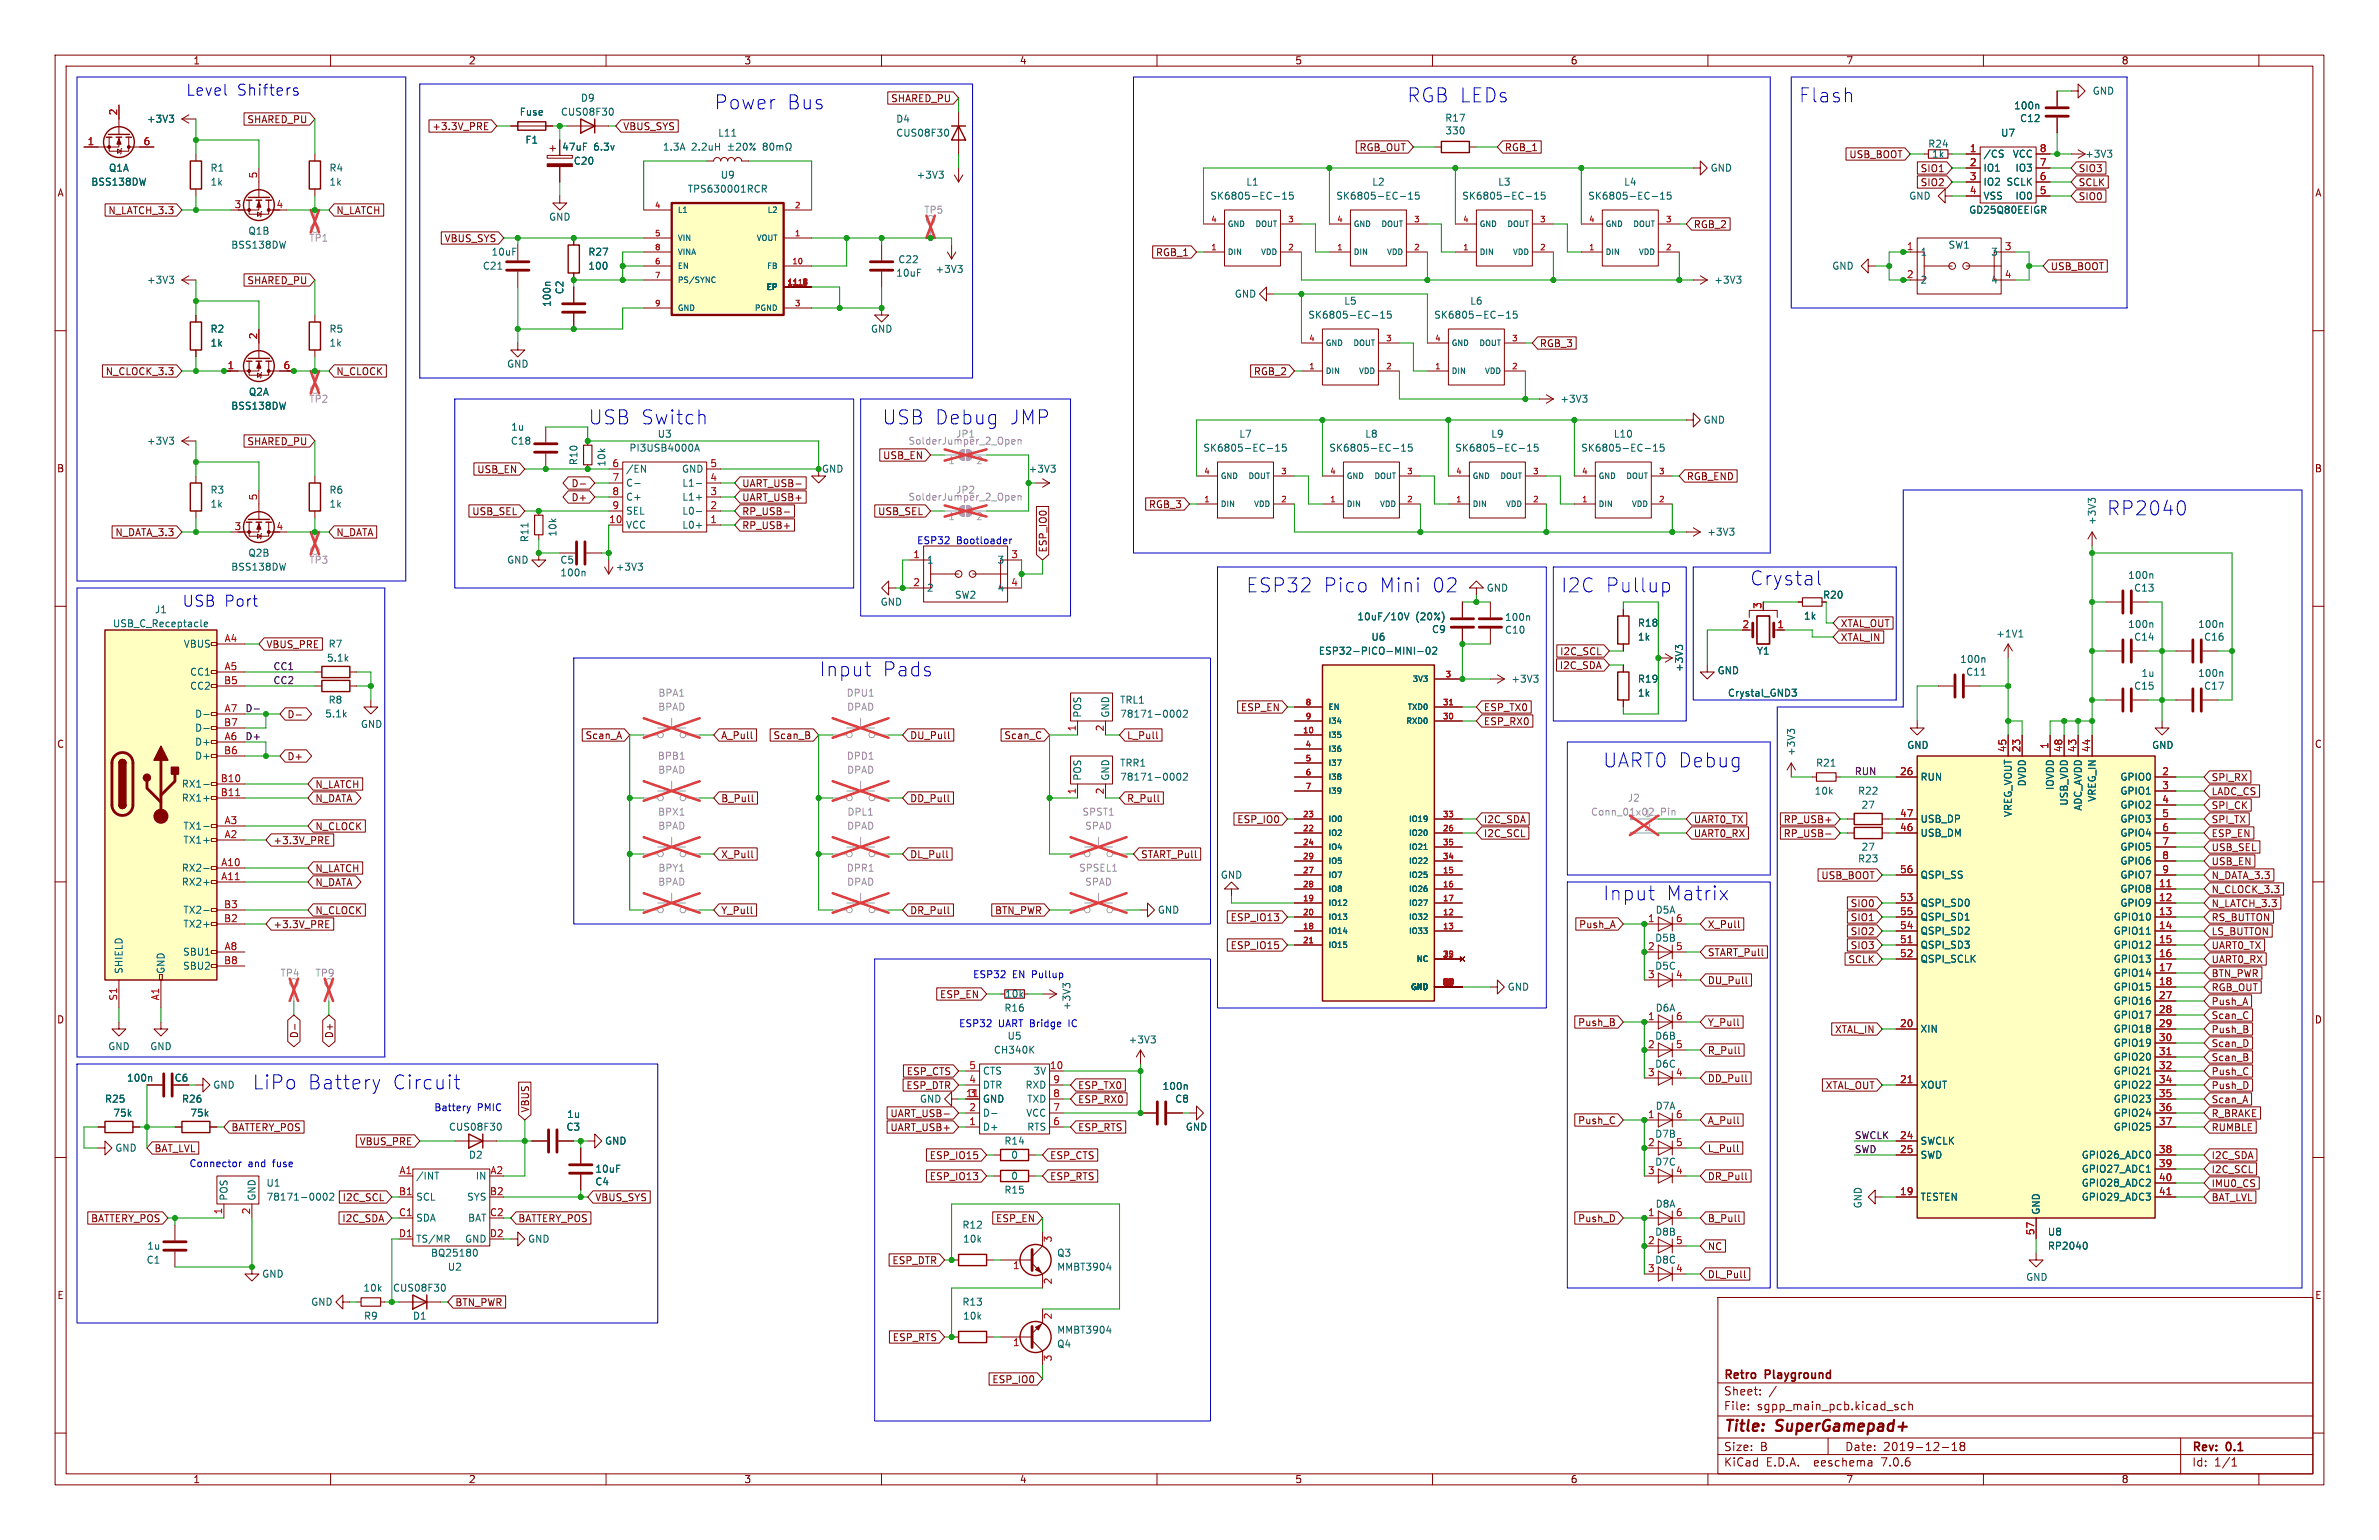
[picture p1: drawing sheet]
<svg xmlns="http://www.w3.org/2000/svg" width="432mm" height="279mm" viewBox="0 0 432 279" stroke-linecap="round" stroke-linejoin="round" font-family="sans-serif">
<defs><g id="words">
<g font-size="3.5" fill="#0000c2">
<text x="129.5" y="20.1">Power</text>
<text x="142.7" y="20.1">Bus</text>
<text x="255.3" y="18.8">RGB LEDs</text>
<text x="326.4" y="18.8">Flash</text>
<text x="106.7" y="77.2">USB Switch</text>
<text x="160" y="77.2">USB Debug</text>
<text x="183" y="77.2">JMP</text>
<text x="382.3" y="93.7">RP2040</text>
<text x="226.1" y="107.7">ESP32</text>
<text x="240" y="107.7">Pico</text>
<text x="250.1" y="107.7">Mini</text>
<text x="259.7" y="107.7">02</text>
<text x="283.2" y="107.7">I2C</text>
<text x="291.3" y="107.7">Pullup</text>
<text x="317.5" y="106.4">Crystal</text>
<text x="148.6" y="122.9">Input</text>
<text x="160" y="122.9">Pads</text>
<text x="290.8" y="139.5">UART0 Debug</text>
<text x="290.8" y="163.6">Input</text>
<text x="302.3" y="163.6">Matrix</text>
<text x="45.7" y="197.9">LiPo</text>
<text x="55.7" y="197.9">Battery</text>
<text x="71" y="197.9">Circuit</text>
</g>
<g font-size="2.8" fill="#0000c2">
<text x="33.8" y="17.5">Level</text>
<text x="43" y="17.5">Shifters</text>
<text x="33" y="110.2">USB Port</text>
</g>
<g font-size="2.8" fill="#840000">
<text x="312.8" y="260.3">Title:</text>
<text x="322.5" y="260.3">SuperGamepad+</text>
</g>
<g font-size="2.1" fill="#840000">
<text x="312.8" y="250.6">Retro</text>
<text x="320.5" y="250.6">Playground</text>
<text x="312.8" y="256.1">File:</text>
<text x="312.8" y="253.4">Sheet:</text>
<text x="318.9" y="256.1">sgpp_main_pcb.kicad_sch</text>
<text x="312.8" y="263.5">Size:</text>
<text x="319.5" y="263.5">B</text>
<text x="334.8" y="263.5">Date:</text>
<text x="341.8" y="263.5">2019-12-18</text>
<text x="397.8" y="263.7">Rev:</text>
<text x="404.2" y="263.7">0.1</text>
<text x="312.8" y="266.3">KiCad</text>
<text x="320.5" y="266.3">E.D.A.</text>
<text x="329.4" y="266.3">eeschema</text>
<text x="341.8" y="266.3">7.0.6</text>
<text x="397.8" y="266.3">Id:</text>
<text x="401.9" y="266.3">1/1</text>
</g>
<g font-size="1.8" fill="#840000">
<text x="35" y="11.9">1</text>
<text x="85" y="11.9">2</text>
<text x="135" y="11.9">3</text>
<text x="185" y="11.9">4</text>
<text x="235" y="11.9">5</text>
<text x="285" y="11.9">6</text>
<text x="335" y="11.9">7</text>
<text x="385" y="11.9">8</text>
<text x="44.8" y="22.5">SHARED_PU</text>
<text x="78.4" y="23.8">+3.3V_PRE</text>
<text x="113" y="23.8">VBUS_SYS</text>
<text x="161.6" y="18.7">SHARED_PU</text>
<text x="246.7" y="27.6">RGB_OUT</text>
<text x="273" y="27.6">RGB_1</text>
<text x="335.6" y="28.9">USB_BOOT</text>
<text x="10.3" y="35.9">A</text>
<text x="348.5" y="31.4">SIO1</text>
<text x="348.5" y="34">SIO2</text>
<text x="377.2" y="34">SCLK</text>
<text x="377.2" y="31.4">SIO3</text>
<text x="420.1" y="35.9">A</text>
<text x="19.6" y="39.1">N_LATCH_3.3</text>
<text x="61" y="39.1">N_LATCH</text>
<text x="307.3" y="41.6">RGB_2</text>
<text x="377.2" y="36.5">SIO0</text>
<text x="80.6" y="44.1">VBUS_SYS</text>
<text x="209.7" y="46.7">RGB_1</text>
<text x="44.8" y="51.8">SHARED_PU</text>
<text x="372.1" y="49.2">USB_BOOT</text>
<text x="279.4" y="63.2">RGB_3</text>
<text x="19.1" y="68.3">N_CLOCK_3.3</text>
<text x="61" y="68.3">N_CLOCK</text>
<text x="227.5" y="68.3">RGB_2</text>
<text x="44.8" y="81">SHARED_PU</text>
<text x="160.2" y="83.5">USB_EN</text>
<text x="10.3" y="85.9">B</text>
<text x="86.5" y="86">USB_EN</text>
<text x="103.6" y="88.6">D-</text>
<text x="134.6" y="88.6">UART_USB-</text>
<text x="306.1" y="87.3">RGB_END</text>
<text x="420.1" y="85.9">B</text>
<text x="85.6" y="93.7">USB_SEL</text>
<text x="103.6" y="91.1">D+</text>
<text x="134.6" y="93.7">RP_USB-</text>
<text x="134.6" y="91.1">UART_USB+</text>
<text x="159.3" y="93.7">USB_SEL</text>
<text x="208.4" y="92.4">RGB_3</text>
<text x="20.8" y="97.5">N_DATA_3.3</text>
<text x="61" y="97.5">N_DATA</text>
<text x="134.6" y="96.2">RP_USB+</text>
<text x="190.2" y="100.3" transform="rotate(-90 190.2 100.3)">ESP_IO0</text>
<text x="330.8" y="108.8">R20</text>
<text x="334" y="114">XTAL_OUT</text>
<text x="48.3" y="117.8">VBUS_PRE</text>
<text x="283.1" y="119.1">I2C_SCL</text>
<text x="334" y="116.5">XTAL_IN</text>
<text x="283" y="121.6">I2C_SDA</text>
<text x="52.1" y="130.5">D-</text>
<text x="225.1" y="129.2">ESP_EN</text>
<text x="269.2" y="129.2">ESP_TX0</text>
<text x="269.2" y="131.8">ESP_RX0</text>
<text x="10.3" y="135.9">C</text>
<text x="106.2" y="134.3">Scan_A</text>
<text x="130.8" y="134.3">A_Pull</text>
<text x="140.3" y="134.3">Scan_B</text>
<text x="165.1" y="134.3">DU_Pull</text>
<text x="182.2" y="134.3">Scan_C</text>
<text x="204.5" y="134.3">L_Pull</text>
<text x="420.1" y="135.9">C</text>
<text x="52.1" y="138.1">D+</text>
<text x="57.1" y="143.2">N_LATCH</text>
<text x="401.3" y="141.9">SPI_RX</text>
<text x="57.1" y="145.7">N_DATA</text>
<text x="130.8" y="145.7">B_Pull</text>
<text x="165.1" y="145.7">DD_Pull</text>
<text x="204.5" y="145.7">R_Pull</text>
<text x="224.5" y="149.5">ESP_IO0</text>
<text x="269.2" y="149.5">I2C_SDA</text>
<text x="307.3" y="149.5">UART0_TX</text>
<text x="323.6" y="149.5">RP_USB+</text>
<text x="401.3" y="147">SPI_CK</text>
<text x="401.3" y="144.5">LADC_CS</text>
<text x="401.3" y="149.5">SPI_TX</text>
<text x="49.5" y="153.4">+3.3V_PRE</text>
<text x="57.1" y="150.8">N_CLOCK</text>
<text x="130.8" y="155.9">X_Pull</text>
<text x="165.1" y="155.9">DL_Pull</text>
<text x="207" y="155.9">START_Pull</text>
<text x="269.2" y="152.1">I2C_SCL</text>
<text x="307.3" y="152.1">UART0_RX</text>
<text x="323.6" y="152.1">RP_USB-</text>
<text x="401.3" y="152.1">ESP_EN</text>
<text x="401.3" y="154.6">USB_SEL</text>
<text x="57.1" y="158.4">N_LATCH</text>
<text x="57.1" y="161">N_DATA</text>
<text x="330.5" y="159.7">USB_BOOT</text>
<text x="401.3" y="159.7">N_DATA_3.3</text>
<text x="401.3" y="157.2">USB_EN</text>
<text x="57.1" y="166.1">N_CLOCK</text>
<text x="130.8" y="166.1">Y_Pull</text>
<text x="165.1" y="166.1">DR_Pull</text>
<text x="180.5" y="166.1">BTN_PWR</text>
<text x="223.3" y="167.3">ESP_IO13</text>
<text x="335.8" y="167.3">SIO1</text>
<text x="335.8" y="164.8">SIO0</text>
<text x="401.3" y="162.2">N_CLOCK_3.3</text>
<text x="401.3" y="164.8">N_LATCH_3.3</text>
<text x="401.3" y="167.3">RS_BUTTON</text>
<text x="49.5" y="168.6">+3.3V_PRE</text>
<text x="223.3" y="172.4">ESP_IO15</text>
<text x="286.5" y="168.6">Push_A</text>
<text x="309.9" y="173.7">START_Pull</text>
<text x="309.9" y="168.6">X_Pull</text>
<text x="335.8" y="169.9">SIO2</text>
<text x="335.8" y="172.4">SIO3</text>
<text x="401.3" y="169.9">LS_BUTTON</text>
<text x="401.3" y="172.4">UART0_TX</text>
<text x="309.9" y="178.8">DU_Pull</text>
<text x="335.4" y="174.9">SCLK</text>
<text x="401.3" y="174.9">UART0_RX</text>
<text x="401.3" y="177.5">BTN_PWR</text>
<text x="10.3" y="185.9">D</text>
<text x="170.5" y="181.3">ESP_EN</text>
<text x="401.3" y="180">RGB_OUT</text>
<text x="401.3" y="182.6">Push_A</text>
<text x="401.3" y="185.1">Scan_C</text>
<text x="420.1" y="185.9">D</text>
<text x="54.3" y="188.5" transform="rotate(-90 54.3 188.5)">D-</text>
<text x="60.6" y="188.5" transform="rotate(-90 60.6 188.5)">D+</text>
<text x="286.3" y="186.4">Push_B</text>
<text x="309.9" y="186.4">Y_Pull</text>
<text x="309.9" y="191.5">R_Pull</text>
<text x="333" y="187.6">XTAL_IN</text>
<text x="401.3" y="187.6">Push_B</text>
<text x="401.3" y="190.2">Scan_D</text>
<text x="31.6" y="196.4">C6</text>
<text x="164.4" y="197.8">ESP_DTR</text>
<text x="164.5" y="195.3">ESP_CTS</text>
<text x="195.6" y="197.8">ESP_TX0</text>
<text x="309.9" y="196.5">DD_Pull</text>
<text x="331.3" y="197.8">XTAL_OUT</text>
<text x="401.3" y="192.7">Scan_B</text>
<text x="401.3" y="195.3">Push_C</text>
<text x="401.3" y="197.8">Push_D</text>
<text x="96.2" y="201.9" transform="rotate(-90 96.2 201.9)">VBUS</text>
<text x="161.5" y="202.9">UART_USB-</text>
<text x="195.6" y="200.3">ESP_RX0</text>
<text x="401.3" y="202.9">R_BRAKE</text>
<text x="401.3" y="200.3">Scan_A</text>
<text x="27.9" y="209.2">BAT_LVL</text>
<text x="41.9" y="205.4">BATTERY_POS</text>
<text x="65.2" y="208">VBUS_PRE</text>
<text x="161.5" y="205.4">UART_USB+</text>
<text x="195.6" y="205.4">ESP_RTS</text>
<text x="286.3" y="204.2">Push_C</text>
<text x="309.9" y="204.2">A_Pull</text>
<text x="309.9" y="209.2">L_Pull</text>
<text x="401.3" y="205.4">RUMBLE</text>
<text x="168.6" y="214.3">ESP_IO13</text>
<text x="168.6" y="210.5">ESP_IO15</text>
<text x="190.5" y="210.5">ESP_CTS</text>
<text x="190.5" y="214.3">ESP_RTS</text>
<text x="309.9" y="214.3">DR_Pull</text>
<text x="401.3" y="215.6">IMU0_CS</text>
<text x="401.3" y="213">I2C_SCL</text>
<text x="401.3" y="210.5">I2C_SDA</text>
<text x="16.4" y="221.9">BATTERY_POS</text>
<text x="62" y="221.9">I2C_SDA</text>
<text x="62.1" y="218.1">I2C_SCL</text>
<text x="94" y="221.9">BATTERY_POS</text>
<text x="107.9" y="218.1">VBUS_SYS</text>
<text x="180.7" y="221.9">ESP_EN</text>
<text x="286.3" y="221.9">Push_D</text>
<text x="309.9" y="221.9">B_Pull</text>
<text x="401.3" y="218.1">BAT_LVL</text>
<text x="309.9" y="227">NC</text>
<text x="161.9" y="229.6">ESP_DTR</text>
<text x="309.9" y="232.1">DL_Pull</text>
<text x="10.3" y="235.9">E</text>
<text x="82.5" y="237.2">BTN_PWR</text>
<text x="420.1" y="235.9">E</text>
<text x="161.9" y="243.5">ESP_RTS</text>
<text x="180" y="251.1">ESP_IO0</text>
<text x="35" y="269.3">1</text>
<text x="85" y="269.3">2</text>
<text x="135" y="269.3">3</text>
<text x="185" y="269.3">4</text>
<text x="235" y="269.3">5</text>
<text x="285" y="269.3">6</text>
<text x="335" y="269.3">7</text>
<text x="385" y="269.3">8</text>
</g>
<g font-size="1.8" fill="#006464">
<text x="379.7" y="17.4">GND</text>
<text x="26.6" y="22.5">+3V3</text>
<text x="94.2" y="21.2">Fuse</text>
<text x="101.7" y="21.2">CUS08F30</text>
<text x="105.3" y="18.6">D9</text>
<text x="162.6" y="22.5">D4</text>
<text x="262.2" y="22.3">R17</text>
<text x="365.5" y="20">100n</text>
<text x="366.6" y="22.4">C12</text>
<text x="95.3" y="26.3">F1</text>
<text x="101.9" y="27.5">47uF</text>
<text x="107.8" y="27.5">6.3v</text>
<text x="120.2" y="27.5">1.3A</text>
<text x="125.5" y="27.5">2.2uH</text>
<text x="130.3" y="25">L11</text>
<text x="162.6" y="25">CUS08F30</text>
<text x="262.2" y="24.6">330</text>
<text x="349.9" y="27">R24</text>
<text x="350.6" y="28.8">1k</text>
<text x="359.9" y="28.8">/CS</text>
<text x="363.1" y="25">U7</text>
<text x="365.2" y="28.8">VCC</text>
<text x="378.4" y="28.8">+3V3</text>
<text x="16.5" y="33.9">BSS138DW</text>
<text x="19.7" y="31.3">Q1A</text>
<text x="38.1" y="31.3">R1</text>
<text x="38.1" y="33.9">1k</text>
<text x="59.7" y="31.3">R4</text>
<text x="59.7" y="33.9">1k</text>
<text x="104" y="30.1">C20</text>
<text x="124.7" y="35.2">TPS630001RCR</text>
<text x="130.7" y="32.6">U9</text>
<text x="166.3" y="32.6">+3V3</text>
<text x="226.1" y="33.9">L1</text>
<text x="249" y="33.9">L2</text>
<text x="271.8" y="33.9">L3</text>
<text x="294.7" y="33.9">L4</text>
<text x="310.4" y="31.3">GND</text>
<text x="359.9" y="31.3">IO1</text>
<text x="359.9" y="33.9">IO2</text>
<text x="364.1" y="33.9">SCLK</text>
<text x="365.7" y="31.3">IO3</text>
<text x="99.6" y="40.2">GND</text>
<text x="219.6" y="36.4">SK6805-EC-15</text>
<text x="242.4" y="36.4">SK6805-EC-15</text>
<text x="265.3" y="36.4">SK6805-EC-15</text>
<text x="288.2" y="36.4">SK6805-EC-15</text>
<text x="346.4" y="36.4">GND</text>
<text x="357.3" y="39">GD25Q80EEIGR</text>
<text x="359.9" y="36.4">VSS</text>
<text x="365.7" y="36.4">IO0</text>
<text x="41.9" y="45.3">BSS138DW</text>
<text x="45" y="42.8">Q1B</text>
<text x="89.1" y="46.6">10uF</text>
<text x="106.7" y="46.6">R27</text>
<text x="163" y="48">C22</text>
<text x="348.5" y="46.6">1</text>
<text x="353.6" y="45.3">SW1</text>
<text x="361.3" y="46.6">3</text>
<text x="26.6" y="51.7">+3V3</text>
<text x="87.5" y="49.1">C21</text>
<text x="102.5" y="53.5" transform="rotate(-90 102.5 53.5)">C2</text>
<text x="106.7" y="49.1">100</text>
<text x="162.6" y="50.4">10uF</text>
<text x="169.7" y="49.7">+3V3</text>
<text x="311" y="51.7">+3V3</text>
<text x="332.5" y="49.1">GND</text>
<text x="348.5" y="51.7">2</text>
<text x="361.3" y="51.7">4</text>
<text x="100.2" y="55.8" transform="rotate(-90 100.2 55.8)">100n</text>
<text x="224" y="54.2">GND</text>
<text x="237.4" y="58">SK6805-EC-15</text>
<text x="243.9" y="55.5">L5</text>
<text x="260.2" y="58">SK6805-EC-15</text>
<text x="266.8" y="55.5">L6</text>
<text x="38.1" y="60.6">R2</text>
<text x="38.1" y="63.1">1k</text>
<text x="59.7" y="60.6">R5</text>
<text x="59.7" y="63.1">1k</text>
<text x="158" y="60.6">GND</text>
<text x="45.1" y="72">Q2A</text>
<text x="91.9" y="66.9">GND</text>
<text x="41.9" y="74.5">BSS138DW</text>
<text x="283.1" y="73.3">+3V3</text>
<text x="309.1" y="77.1">GND</text>
<text x="26.6" y="80.9">+3V3</text>
<text x="92.6" y="80.9">C18</text>
<text x="92.7" y="78.3">1u</text>
<text x="114.1" y="82.1">PI3USB4000A</text>
<text x="119.3" y="79.6">U3</text>
<text x="218.3" y="82.1">SK6805-EC-15</text>
<text x="224.8" y="79.6">L7</text>
<text x="241.2" y="82.1">SK6805-EC-15</text>
<text x="247.7" y="79.6">L8</text>
<text x="264" y="82.1">SK6805-EC-15</text>
<text x="270.6" y="79.6">L9</text>
<text x="286.9" y="82.1">SK6805-EC-15</text>
<text x="292.8" y="79.6">L10</text>
<text x="38.1" y="89.8">R3</text>
<text x="59.7" y="89.8">R6</text>
<text x="105" y="84.5" transform="rotate(-90 105 84.5)">R10</text>
<text x="110.1" y="84.8" transform="rotate(-90 110.1 84.8)">10k</text>
<text x="113.5" y="86">/EN</text>
<text x="113.5" y="88.5">C-</text>
<text x="123.7" y="86">GND</text>
<text x="123.7" y="88.5">L1-</text>
<text x="149.1" y="86">GND</text>
<text x="186.6" y="86">+3V3</text>
<text x="38.1" y="92.3">1k</text>
<text x="59.7" y="92.3">1k</text>
<text x="113.5" y="91">C+</text>
<text x="113.5" y="93.6">SEL</text>
<text x="123.7" y="93.6">L0-</text>
<text x="123.7" y="91">L1+</text>
<text x="380.6" y="95.4" transform="rotate(-90 380.6 95.4)">+3V3</text>
<text x="45" y="101.2">Q2B</text>
<text x="96.1" y="98.5" transform="rotate(-90 96.1 98.5)">R11</text>
<text x="101.2" y="97.5" transform="rotate(-90 101.2 97.5)">10k</text>
<text x="113.5" y="96.1">VCC</text>
<text x="123.7" y="96.1">L0+</text>
<text x="309.8" y="97.4">+3V3</text>
<text x="41.9" y="103.7">BSS138DW</text>
<text x="91.9" y="102.5">GND</text>
<text x="101.6" y="102.5">C5</text>
<text x="101.6" y="104.8">100n</text>
<text x="111.7" y="103.7">+3V3</text>
<text x="168.1" y="102.5">1</text>
<text x="168.1" y="107.5">2</text>
<text x="181" y="102.5">3</text>
<text x="181" y="107.5">4</text>
<text x="269.7" y="107.5">GND</text>
<text x="386.2" y="105.2">100n</text>
<text x="387.3" y="107.5">C13</text>
<text x="28" y="111.5">J1</text>
<text x="159.7" y="110.1">GND</text>
<text x="173.2" y="108.8">SW2</text>
<text x="246.3" y="112.8">10uF/10V</text>
<text x="256.9" y="112.8">(20%)</text>
<text x="273.1" y="112.9">100n</text>
<text x="297.2" y="113.9">R18</text>
<text x="327.3" y="112.6">1k</text>
<text x="20.4" y="114">USB_C_Receptacle</text>
<text x="33.3" y="117.7">VBUS</text>
<text x="59.5" y="117.7">R7</text>
<text x="239.3" y="119">ESP32-PICO-MINI-02</text>
<text x="248.8" y="116.4">U6</text>
<text x="259.8" y="115.1">C9</text>
<text x="273.1" y="115.2">C10</text>
<text x="297.2" y="116.4">1k</text>
<text x="318.8" y="119">Y1</text>
<text x="362.2" y="115.8">+1V1</text>
<text x="386.2" y="114.1">100n</text>
<text x="387.3" y="116.4">C14</text>
<text x="398.9" y="114.1">100n</text>
<text x="400" y="116.4">C16</text>
<text x="34.4" y="122.8">CC1</text>
<text x="34.4" y="125.3">CC2</text>
<text x="59.2" y="120.2">5.1k</text>
<text x="274.2" y="124.1">+3V3</text>
<text x="297.2" y="124.1">R19</text>
<text x="305.7" y="122" transform="rotate(-90 305.7 122)">+3V3</text>
<text x="311.7" y="122.5">GND</text>
<text x="355.7" y="120.5">100n</text>
<text x="356.8" y="122.8">C11</text>
<text x="387.3" y="125.3">C15</text>
<text x="388.6" y="123">1u</text>
<text x="398.9" y="123">100n</text>
<text x="400" y="125.3">C17</text>
<text x="35.3" y="130.4">D-</text>
<text x="58.9" y="130.4">5.1k</text>
<text x="59.5" y="127.9">R8</text>
<text x="196.4" y="130.3" transform="rotate(-90 196.4 130.3)">POS</text>
<text x="201.5" y="130.3" transform="rotate(-90 201.5 130.3)">GND</text>
<text x="203.2" y="130.4">78171-0002</text>
<text x="203.2" y="127.9">TRL1</text>
<text x="297.2" y="126.6">1k</text>
<text x="313.5" y="126.6">Crystal_GND3</text>
<text x="35.3" y="135.5">D+</text>
<text x="35.3" y="132.9">D-</text>
<text x="65.4" y="132.3">GND</text>
<text x="326" y="137.3" transform="rotate(-90 326 137.3)">+3V3</text>
<text x="346.1" y="136.1">GND</text>
<text x="390.5" y="136.1">GND</text>
<text x="32.9" y="143.1">RX1-</text>
<text x="35.3" y="138">D+</text>
<text x="196.4" y="141.7" transform="rotate(-90 196.4 141.7)">POS</text>
<text x="201.5" y="141.7" transform="rotate(-90 201.5 141.7)">GND</text>
<text x="203.2" y="139.3">TRR1</text>
<text x="203.2" y="141.8">78171-0002</text>
<text x="329.5" y="139.3">R21</text>
<text x="348.5" y="141.8">RUN</text>
<text x="367.9" y="142.8" transform="rotate(-90 367.9 142.8)">DVDD</text>
<text x="373" y="143.4" transform="rotate(-90 373 143.4)">IOVDD</text>
<text x="384.8" y="141.8">GPIO0</text>
<text x="32.9" y="145.6">RX1+</text>
<text x="329.3" y="144.4">10k</text>
<text x="337.1" y="144.4">R22</text>
<text x="337.8" y="146.9">27</text>
<text x="348.5" y="149.5">USB_DP</text>
<text x="365.4" y="148.3" transform="rotate(-90 365.4 148.3)">VREG_VOUT</text>
<text x="375.5" y="146.3" transform="rotate(-90 375.5 146.3)">USB_VDD</text>
<text x="378.1" y="147.2" transform="rotate(-90 378.1 147.2)">ADC_AVDD</text>
<text x="380.6" y="145.6" transform="rotate(-90 380.6 145.6)">VREG_IN</text>
<text x="384.8" y="144.4">GPIO1</text>
<text x="384.8" y="146.9">GPIO2</text>
<text x="384.8" y="149.5">GPIO3</text>
<text x="33.2" y="153.3">TX1+</text>
<text x="33.2" y="150.7">TX1-</text>
<text x="337.8" y="154.5">27</text>
<text x="348.5" y="152">USB_DM</text>
<text x="384.8" y="152">GPIO4</text>
<text x="384.8" y="154.5">GPIO5</text>
<text x="32.9" y="158.3">RX2-</text>
<text x="32.9" y="160.9">RX2+</text>
<text x="221.5" y="159.6">GND</text>
<text x="337.1" y="156.7">R23</text>
<text x="348.5" y="159.6">QSPI_SS</text>
<text x="384.8" y="157.1">GPIO6</text>
<text x="384.8" y="159.6">GPIO7</text>
<text x="33.2" y="166">TX2-</text>
<text x="210.1" y="166">GND</text>
<text x="300.4" y="166">D5A</text>
<text x="348.5" y="164.7">QSPI_SD0</text>
<text x="348.5" y="167.2">QSPI_SD1</text>
<text x="383.6" y="167.2">GPIO10</text>
<text x="384.8" y="162.2">GPIO8</text>
<text x="384.8" y="164.7">GPIO9</text>
<text x="33.1" y="173.6">SBU1</text>
<text x="33.2" y="168.5">TX2+</text>
<text x="300.3" y="171">D5B</text>
<text x="304.1" y="172.5">5</text>
<text x="348.5" y="172.3">QSPI_SD3</text>
<text x="348.5" y="169.8">QSPI_SD2</text>
<text x="383.6" y="169.8">GPIO11</text>
<text x="383.6" y="172.3">GPIO12</text>
<text x="22.5" y="176.8" transform="rotate(-90 22.5 176.8)">SHIELD</text>
<text x="30.1" y="176.8" transform="rotate(-90 30.1 176.8)">GND</text>
<text x="33.1" y="176.1">SBU2</text>
<text x="273.6" y="179.9">GND</text>
<text x="300.3" y="176.1">D5C</text>
<text x="304.1" y="177.5">4</text>
<text x="348.5" y="174.9">QSPI_SCLK</text>
<text x="383.6" y="174.9">GPIO13</text>
<text x="383.6" y="177.4">GPIO14</text>
<text x="383.6" y="179.9">GPIO15</text>
<text x="182.2" y="183.7">R16</text>
<text x="182.3" y="181.2">10k</text>
<text x="194.5" y="183.4" transform="rotate(-90 194.5 183.4)">+3V3</text>
<text x="300.4" y="183.7">D6A</text>
<text x="383.6" y="182.5">GPIO16</text>
<text x="383.6" y="185">GPIO17</text>
<text x="19.6" y="190.7">GND</text>
<text x="27.2" y="190.7">GND</text>
<text x="180.3" y="191.4">CH340K</text>
<text x="182.8" y="188.8">U5</text>
<text x="204.7" y="189.5">+3V3</text>
<text x="300.3" y="188.8">D6B</text>
<text x="304.1" y="190.2">5</text>
<text x="348.5" y="187.6">XIN</text>
<text x="383.6" y="187.6">GPIO18</text>
<text x="383.6" y="190.1">GPIO19</text>
<text x="22.9" y="196.4">100n</text>
<text x="38.6" y="197.7">GND</text>
<text x="178.3" y="197.7">DTR</text>
<text x="178.3" y="195.2">CTS</text>
<text x="186" y="197.7">RXD</text>
<text x="187.5" y="195.2">3V</text>
<text x="210.9" y="197.9">100n</text>
<text x="300.3" y="193.9">D6C</text>
<text x="304.1" y="195.3">4</text>
<text x="348.5" y="197.7">XOUT</text>
<text x="383.6" y="192.6">GPIO20</text>
<text x="383.6" y="195.2">GPIO21</text>
<text x="383.6" y="197.7">GPIO22</text>
<text x="19" y="200.3">R25</text>
<text x="20.5" y="202.8">75k</text>
<text x="32.9" y="200.3">R26</text>
<text x="34.4" y="202.8">75k</text>
<text x="102.8" y="203">1u</text>
<text x="166.9" y="200.3">GND</text>
<text x="178.3" y="200.3">GND</text>
<text x="178.3" y="202.8">D-</text>
<text x="186.2" y="202.8">VCC</text>
<text x="186.3" y="200.3">TXD</text>
<text x="213.2" y="200.3">C8</text>
<text x="300.4" y="201.5">D7A</text>
<text x="383.6" y="200.3">GPIO23</text>
<text x="383.6" y="202.8">GPIO24</text>
<text x="20.8" y="209.1">GND</text>
<text x="81.4" y="205.3">CUS08F30</text>
<text x="102.7" y="205.3">C3</text>
<text x="109.7" y="207.9">GND</text>
<text x="178.3" y="205.3">D+</text>
<text x="182.2" y="207.9">R14</text>
<text x="186.3" y="205.3">RTS</text>
<text x="215.1" y="205.3">GND</text>
<text x="300.3" y="206.6">D7B</text>
<text x="304.1" y="208">5</text>
<text x="348.5" y="207.9">SWCLK</text>
<text x="383.6" y="205.3">GPIO25</text>
<text x="48.3" y="215.5">U1</text>
<text x="75.4" y="214.2">/INT</text>
<text x="85" y="210.4">D2</text>
<text x="86.3" y="214.2">IN</text>
<text x="108" y="215.3">C4</text>
<text x="108" y="213">10uF</text>
<text x="183.4" y="214.2">0</text>
<text x="183.4" y="210.4">0</text>
<text x="300.3" y="211.7">D7C</text>
<text x="304.1" y="213.1">4</text>
<text x="348.5" y="210.4">SWD</text>
<text x="377.7" y="210.4">GPIO26_ADC0</text>
<text x="377.7" y="213">GPIO27_ADC1</text>
<text x="377.7" y="215.5">GPIO28_ADC2</text>
<text x="41.5" y="217.9" transform="rotate(-90 41.5 217.9)">POS</text>
<text x="46.6" y="217.9" transform="rotate(-90 46.6 217.9)">GND</text>
<text x="48.3" y="218">78171-0002</text>
<text x="75.4" y="218">SCL</text>
<text x="75.4" y="221.8">SDA</text>
<text x="84.7" y="218">SYS</text>
<text x="84.9" y="221.8">BAT</text>
<text x="182.2" y="216.8">R15</text>
<text x="300.4" y="219.3">D8A</text>
<text x="338.1" y="219.3" transform="rotate(-90 338.1 219.3)">GND</text>
<text x="348.5" y="218">TESTEN</text>
<text x="370.4" y="220.5" transform="rotate(-90 370.4 220.5)">GND</text>
<text x="377.7" y="218">GPIO29_ADC3</text>
<text x="26.6" y="226.9">1u</text>
<text x="75.4" y="225.7">TS/MR</text>
<text x="84.3" y="225.7">GND</text>
<text x="95.8" y="225.7">GND</text>
<text x="174.6" y="223.1">R12</text>
<text x="174.7" y="225.7">10k</text>
<text x="300.3" y="224.4">D8B</text>
<text x="304.1" y="225.8">5</text>
<text x="371.6" y="224.4">U8</text>
<text x="371.6" y="226.9">RP2040</text>
<text x="26.5" y="229.5">C1</text>
<text x="47.5" y="232">GND</text>
<text x="78.1" y="228.2">BQ25180</text>
<text x="81.2" y="230.7">U2</text>
<text x="191.8" y="228.2">Q3</text>
<text x="191.8" y="230.7">MMBT3904</text>
<text x="300.3" y="229.5">D8C</text>
<text x="304.1" y="230.9">4</text>
<text x="367.7" y="232.6">GND</text>
<text x="56.4" y="237.1">GND</text>
<text x="65.9" y="234.5">10k</text>
<text x="66" y="239.6">R9</text>
<text x="71.2" y="234.5">CUS08F30</text>
<text x="74.9" y="239.6">D1</text>
<text x="174.6" y="237.1">R13</text>
<text x="174.7" y="239.6">10k</text>
<text x="191.8" y="244.7">Q4</text>
<text x="191.8" y="242.2">MMBT3904</text>
</g>
<g font-size="1.8" fill="#a90000">
<text x="21.3" y="21" transform="rotate(-90 21.3 21)">2</text>
<text x="15.8" y="26.4">1</text>
<text x="26" y="26.4">6</text>
<text x="357.4" y="27.7">1</text>
<text x="370.1" y="27.7">8</text>
<text x="46.7" y="32.5" transform="rotate(-90 46.7 32.5)">5</text>
<text x="357.4" y="30.2">2</text>
<text x="357.4" y="32.8">3</text>
<text x="357.4" y="35.3">4</text>
<text x="370.1" y="35.3">5</text>
<text x="370.1" y="32.8">6</text>
<text x="370.1" y="30.2">7</text>
<text x="42.5" y="37.8">3</text>
<text x="50.1" y="37.8">4</text>
<text x="346" y="45.5">1</text>
<text x="363.8" y="45.5">3</text>
<text x="363.8" y="50.5">4</text>
<text x="46.7" y="61.7" transform="rotate(-90 46.7 61.7)">2</text>
<text x="41.2" y="67.1">1</text>
<text x="51.4" y="67.1">6</text>
<text x="111.1" y="84.8">6</text>
<text x="111.1" y="87.4">7</text>
<text x="111.1" y="89.9">8</text>
<text x="128.8" y="89.9">3</text>
<text x="128.8" y="87.4">4</text>
<text x="128.8" y="84.8">5</text>
<text x="46.7" y="90.9" transform="rotate(-90 46.7 90.9)">5</text>
<text x="110.4" y="95">10</text>
<text x="111.1" y="92.5">9</text>
<text x="128.8" y="95">1</text>
<text x="128.8" y="92.5">2</text>
<text x="42.5" y="96.3">3</text>
<text x="50.1" y="96.3">4</text>
<text x="165.7" y="101.3">1</text>
<text x="183.4" y="101.3">3</text>
<text x="165.7" y="106.4">2</text>
<text x="183.4" y="106.4">4</text>
<text x="319.8" y="110.6" transform="rotate(-90 319.8 110.6)">3</text>
<text x="40.7" y="116.6">A4</text>
<text x="316.2" y="114">2</text>
<text x="322.5" y="114">1</text>
<text x="40.6" y="124.2">B5</text>
<text x="40.7" y="121.7">A5</text>
<text x="40.6" y="131.8">B7</text>
<text x="40.7" y="129.3">A7</text>
<text x="40.6" y="136.9">B6</text>
<text x="40.7" y="134.4">A6</text>
<text x="195.3" y="132.8" transform="rotate(-90 195.3 132.8)">1</text>
<text x="200.4" y="132.8" transform="rotate(-90 200.4 132.8)">2</text>
<text x="364.2" y="136.6" transform="rotate(-90 364.2 136.6)">45</text>
<text x="366.8" y="136.6" transform="rotate(-90 366.8 136.6)">23</text>
<text x="371.9" y="136" transform="rotate(-90 371.9 136)">1</text>
<text x="374.4" y="136.6" transform="rotate(-90 374.4 136.6)">48</text>
<text x="376.9" y="136.6" transform="rotate(-90 376.9 136.6)">43</text>
<text x="379.5" y="136.6" transform="rotate(-90 379.5 136.6)">44</text>
<text x="40" y="142">B10</text>
<text x="344.8" y="140.7">26</text>
<text x="392.4" y="140.7">2</text>
<text x="392.4" y="143.3">3</text>
<text x="40" y="144.5">B11</text>
<text x="40.7" y="149.6">A3</text>
<text x="195.3" y="144.2" transform="rotate(-90 195.3 144.2)">1</text>
<text x="200.4" y="144.2" transform="rotate(-90 200.4 144.2)">2</text>
<text x="344.8" y="148.3">47</text>
<text x="392.4" y="145.8">4</text>
<text x="392.4" y="148.3">5</text>
<text x="40.7" y="152.1">A2</text>
<text x="344.8" y="150.9">46</text>
<text x="392.4" y="150.9">6</text>
<text x="392.4" y="153.4">7</text>
<text x="392.4" y="156">8</text>
<text x="40.1" y="157.2">A10</text>
<text x="40.1" y="159.8">A11</text>
<text x="344.8" y="158.5">56</text>
<text x="391.8" y="161">11</text>
<text x="392.4" y="158.5">9</text>
<text x="40.6" y="167.4">B2</text>
<text x="40.6" y="164.8">B3</text>
<text x="299" y="167.4">1</text>
<text x="304.1" y="167.4">6</text>
<text x="344.8" y="163.6">53</text>
<text x="344.8" y="166.1">55</text>
<text x="391.8" y="163.6">12</text>
<text x="391.8" y="166.1">13</text>
<text x="40.7" y="172.5">A8</text>
<text x="299" y="172.5">2</text>
<text x="344.8" y="171.2">51</text>
<text x="344.8" y="173.7">52</text>
<text x="344.8" y="168.7">54</text>
<text x="391.8" y="168.7">14</text>
<text x="391.8" y="171.2">15</text>
<text x="391.8" y="173.7">16</text>
<text x="40.6" y="175">B8</text>
<text x="299" y="177.5">3</text>
<text x="391.8" y="176.3">17</text>
<text x="391.8" y="178.8">18</text>
<text x="21.3" y="181.7" transform="rotate(-90 21.3 181.7)">S1</text>
<text x="29" y="181.6" transform="rotate(-90 29 181.6)">A1</text>
<text x="299" y="185.2">1</text>
<text x="304.1" y="185.2">6</text>
<text x="391.8" y="181.4">27</text>
<text x="391.8" y="183.9">28</text>
<text x="299" y="190.2">2</text>
<text x="344.8" y="186.4">20</text>
<text x="391.8" y="186.4">29</text>
<text x="391.8" y="189">30</text>
<text x="391.8" y="191.5">31</text>
<text x="175.8" y="196.6">4</text>
<text x="175.8" y="194.1">5</text>
<text x="190.5" y="194.1">10</text>
<text x="191.1" y="196.6">9</text>
<text x="299" y="195.3">3</text>
<text x="344.8" y="196.6">21</text>
<text x="391.8" y="194.1">32</text>
<text x="391.8" y="196.6">34</text>
<text x="175.8" y="201.7">2</text>
<text x="175.8" y="199.1">3</text>
<text x="191.1" y="201.7">7</text>
<text x="191.1" y="199.1">8</text>
<text x="299" y="202.9">1</text>
<text x="304.1" y="202.9">6</text>
<text x="391.8" y="199.1">35</text>
<text x="391.8" y="201.7">36</text>
<text x="175.8" y="204.2">1</text>
<text x="191.1" y="204.2">6</text>
<text x="299" y="208">2</text>
<text x="344.8" y="206.8">24</text>
<text x="344.8" y="209.3">25</text>
<text x="391.8" y="204.2">37</text>
<text x="391.8" y="209.3">38</text>
<text x="72.4" y="213.1">A1</text>
<text x="88.9" y="213.1">A2</text>
<text x="299" y="213.1">3</text>
<text x="391.8" y="211.8">39</text>
<text x="391.8" y="214.4">40</text>
<text x="40.4" y="220.4" transform="rotate(-90 40.4 220.4)">1</text>
<text x="45.5" y="220.4" transform="rotate(-90 45.5 220.4)">2</text>
<text x="72.3" y="216.9">B1</text>
<text x="72.3" y="220.7">C1</text>
<text x="88.8" y="216.9">B2</text>
<text x="88.8" y="220.7">C2</text>
<text x="299" y="220.7">1</text>
<text x="304.1" y="220.7">6</text>
<text x="344.8" y="216.9">19</text>
<text x="391.8" y="216.9">41</text>
<text x="72.3" y="224.5">D1</text>
<text x="88.8" y="224.5">D2</text>
<text x="191.2" y="225.5" transform="rotate(-90 191.2 225.5)">3</text>
<text x="299" y="225.8">2</text>
<text x="369.3" y="224.2" transform="rotate(-90 369.3 224.2)">57</text>
<text x="183.8" y="230.6">1</text>
<text x="191.2" y="233.1" transform="rotate(-90 191.2 233.1)">2</text>
<text x="299" y="230.9">3</text>
<text x="191.2" y="239.5" transform="rotate(-90 191.2 239.5)">2</text>
<text x="183.8" y="244.6">1</text>
<text x="191.2" y="247.1" transform="rotate(-90 191.2 247.1)">3</text>
</g>
<g font-size="1.8" fill="#989898">
<text x="167.6" y="39">TP5</text>
<text x="56" y="44">TP1</text>
<text x="56" y="73.3">TP2</text>
<text x="164.8" y="80.9">SolderJumper_2_Open</text>
<text x="173.4" y="79.6">JP1</text>
<text x="173.4" y="89.8">JP2</text>
<text x="164.8" y="91">SolderJumper_2_Open</text>
<text x="56" y="102.5">TP3</text>
<text x="119.4" y="129.1">BPAD</text>
<text x="119.4" y="126.6">BPA1</text>
<text x="153.6" y="126.6">DPU1</text>
<text x="153.7" y="129.1">DPAD</text>
<text x="119.3" y="138">BPB1</text>
<text x="119.4" y="140.6">BPAD</text>
<text x="153.6" y="138">DPD1</text>
<text x="153.7" y="140.6">DPAD</text>
<text x="119.3" y="148.2">BPX1</text>
<text x="153.7" y="148.2">DPL1</text>
<text x="196.4" y="148.2">SPST1</text>
<text x="288.7" y="148.2">Conn_01x02_Pin</text>
<text x="295.4" y="145.6">J2</text>
<text x="298.4" y="148.3">1</text>
<text x="119.4" y="150.7">BPAD</text>
<text x="153.7" y="150.7">DPAD</text>
<text x="196.9" y="150.7">SPAD</text>
<text x="119.4" y="160.9">BPAD</text>
<text x="119.4" y="158.3">BPY1</text>
<text x="153.6" y="158.3">DPR1</text>
<text x="153.7" y="160.9">DPAD</text>
<text x="195.8" y="158.3">SPSEL1</text>
<text x="196.9" y="160.9">SPAD</text>
<text x="50.8" y="177.4">TP4</text>
<text x="57.2" y="177.4">TP9</text>
</g>
<text font-size="1.8" fill="#009600" x="346" y="50.5">2</text>
<g font-size="1.8" fill="#aaa">
<text x="172" y="84.5">1</text>
<text x="177.1" y="84.5">2</text>
<text x="172" y="94.7">1</text>
<text x="177.1" y="94.7">2</text>
<text x="298.4" y="150.9">2</text>
</g>
<g font-size="1.8" fill="#0000c2">
<text x="166.4" y="98.8">ESP32</text>
<text x="173.6" y="98.8">Bootloader</text>
<text x="176.5" y="177.6">ESP32</text>
<text x="183.7" y="177.6">EN Pullup</text>
<text x="174" y="186.4">ESP32</text>
<text x="181.2" y="186.4">UART Bridge</text>
<text x="194.3" y="186.4">IC</text>
<text x="78.7" y="201.7">Battery</text>
<text x="86.6" y="201.7">PMIC</text>
<text x="34.3" y="211.8">Connector</text>
<text x="45" y="211.8">and</text>
<text x="49.6" y="211.8">fuse</text>
</g>
<g font-size="1.8" fill="#0f0f0f">
<text x="49.5" y="121.7">CC1</text>
<text x="49.5" y="124.2">CC2</text>
<text x="44.4" y="129.3">D-</text>
<text x="44.4" y="134.4">D+</text>
<text x="336.5" y="140.7">RUN</text>
<text x="336.5" y="206.7">SWCLK</text>
<text x="336.5" y="209.3">SWD</text>
</g>
<g font-size="1.4" fill="#a90000">
<text x="118.8" y="37.8">4</text>
<text x="144.2" y="37.8">2</text>
<text x="219.7" y="40.4">4</text>
<text x="233.7" y="40.4">3</text>
<text x="242.6" y="40.4">4</text>
<text x="256.6" y="40.4">3</text>
<text x="265.5" y="40.4">4</text>
<text x="279.4" y="40.4">3</text>
<text x="288.3" y="40.4">4</text>
<text x="302.3" y="40.4">3</text>
<text x="118.8" y="42.9">5</text>
<text x="118.8" y="45.5">8</text>
<text x="144.2" y="42.9">1</text>
<text x="219.7" y="45.5">1</text>
<text x="233.7" y="45.5">2</text>
<text x="242.6" y="45.5">1</text>
<text x="256.6" y="45.5">2</text>
<text x="265.5" y="45.5">1</text>
<text x="279.4" y="45.5">2</text>
<text x="288.3" y="45.5">1</text>
<text x="302.3" y="45.5">2</text>
<text x="118.8" y="48">6</text>
<text x="118.8" y="50.5">7</text>
<text x="142.8" y="51.8">11_1</text>
<text x="143.7" y="48">10</text>
<text x="144.5" y="51.8">12</text>
<text x="145.2" y="51.8">7</text>
<text x="118.8" y="55.6">9</text>
<text x="144.2" y="55.6">3</text>
<text x="237.5" y="62">4</text>
<text x="251.5" y="62">3</text>
<text x="260.4" y="62">4</text>
<text x="274.3" y="62">3</text>
<text x="237.5" y="67.1">1</text>
<text x="251.5" y="67.1">2</text>
<text x="260.4" y="67.1">1</text>
<text x="274.3" y="67.1">2</text>
<text x="218.5" y="86.1">4</text>
<text x="232.4" y="86.1">3</text>
<text x="241.3" y="86.1">4</text>
<text x="255.3" y="86.1">3</text>
<text x="264.2" y="86.1">4</text>
<text x="278.2" y="86.1">3</text>
<text x="287" y="86.1">4</text>
<text x="301" y="86.1">3</text>
<text x="218.5" y="91.2">1</text>
<text x="232.4" y="91.2">2</text>
<text x="241.3" y="91.2">1</text>
<text x="255.3" y="91.2">2</text>
<text x="264.2" y="91.2">1</text>
<text x="278.2" y="91.2">2</text>
<text x="287" y="91.2">1</text>
<text x="301" y="91.2">2</text>
<text x="262.3" y="122.9">3</text>
<text x="236.9" y="128">8</text>
<text x="236.9" y="130.6">9</text>
<text x="261.8" y="130.6">30</text>
<text x="261.8" y="128">31</text>
<text x="236.4" y="133.1">10</text>
<text x="236.9" y="135.6">4</text>
<text x="236.9" y="138.2">5</text>
<text x="236.9" y="140.7">6</text>
<text x="236.9" y="143.3">7</text>
<text x="236.4" y="148.3">23</text>
<text x="261.8" y="148.3">33</text>
<text x="236.4" y="150.9">22</text>
<text x="236.4" y="153.4">24</text>
<text x="236.4" y="156">29</text>
<text x="261.8" y="150.9">26</text>
<text x="261.8" y="156">34</text>
<text x="261.8" y="153.4">35</text>
<text x="236.4" y="158.5">27</text>
<text x="236.4" y="161">28</text>
<text x="261.8" y="158.5">15</text>
<text x="261.8" y="161">16</text>
<text x="236.4" y="163.6">19</text>
<text x="236.4" y="166.1">20</text>
<text x="261.8" y="166.1">12</text>
<text x="261.8" y="163.6">17</text>
<text x="236.4" y="168.7">18</text>
<text x="236.4" y="171.2">21</text>
<text x="261.8" y="168.7">13</text>
<text x="261.8" y="173.7">32</text>
<text x="262.3" y="178.8">21</text>
<text x="262.6" y="178.8">1</text>
<text x="262.6" y="178.8">7</text>
</g>
<g font-size="1.4" fill="#006464">
<text x="122.9" y="38.8">L1</text>
<text x="139.2" y="38.8">L2</text>
<text x="222.8" y="41.4">GND</text>
<text x="227.7" y="41.4">DOUT</text>
<text x="245.6" y="41.4">GND</text>
<text x="250.6" y="41.4">DOUT</text>
<text x="268.5" y="41.4">GND</text>
<text x="273.4" y="41.4">DOUT</text>
<text x="291.3" y="41.4">GND</text>
<text x="296.3" y="41.4">DOUT</text>
<text x="122.9" y="43.9">VIN</text>
<text x="122.9" y="46.5">VINA</text>
<text x="137.2" y="43.9">VOUT</text>
<text x="222.8" y="46.5">DIN</text>
<text x="228.7" y="46.5">VDD</text>
<text x="245.6" y="46.5">DIN</text>
<text x="251.6" y="46.5">VDD</text>
<text x="268.5" y="46.5">DIN</text>
<text x="274.5" y="46.5">VDD</text>
<text x="291.3" y="46.5">DIN</text>
<text x="297.3" y="46.5">VDD</text>
<text x="122.9" y="49">EN</text>
<text x="122.9" y="51.5">PS/SYNC</text>
<text x="139" y="52.8">EP</text>
<text x="139.1" y="49">FB</text>
<text x="122.9" y="56.6">GND</text>
<text x="136.9" y="56.6">PGND</text>
<text x="240.5" y="63">GND</text>
<text x="245.5" y="63">DOUT</text>
<text x="263.4" y="63">GND</text>
<text x="268.4" y="63">DOUT</text>
<text x="240.5" y="68">DIN</text>
<text x="246.5" y="68">VDD</text>
<text x="263.4" y="68">DIN</text>
<text x="269.4" y="68">VDD</text>
<text x="221.5" y="87.1">GND</text>
<text x="226.5" y="87.1">DOUT</text>
<text x="244.3" y="87.1">GND</text>
<text x="249.3" y="87.1">DOUT</text>
<text x="267.2" y="87.1">GND</text>
<text x="272.2" y="87.1">DOUT</text>
<text x="290.1" y="87.1">GND</text>
<text x="295" y="87.1">DOUT</text>
<text x="221.5" y="92.2">DIN</text>
<text x="227.5" y="92.2">VDD</text>
<text x="244.3" y="92.2">DIN</text>
<text x="250.3" y="92.2">VDD</text>
<text x="267.2" y="92.2">DIN</text>
<text x="273.2" y="92.2">VDD</text>
<text x="290.1" y="92.2">DIN</text>
<text x="296.1" y="92.2">VDD</text>
<text x="256.3" y="123.9">3V3</text>
<text x="241" y="129">EN</text>
<text x="241" y="131.5">I34</text>
<text x="255.1" y="131.5">RXD0</text>
<text x="255.4" y="129">TXD0</text>
<text x="241" y="134.1">I35</text>
<text x="241" y="136.6">I36</text>
<text x="241" y="139.2">I37</text>
<text x="241" y="141.7">I38</text>
<text x="241" y="149.3">IO0</text>
<text x="241" y="144.2">I39</text>
<text x="255.6" y="149.3">IO19</text>
<text x="241" y="151.9">IO2</text>
<text x="241" y="154.4">IO4</text>
<text x="255.6" y="151.9">IO20</text>
<text x="255.6" y="154.4">IO21</text>
<text x="241" y="159.5">IO7</text>
<text x="241" y="156.9">IO5</text>
<text x="255.6" y="159.5">IO25</text>
<text x="255.6" y="156.9">IO22</text>
<text x="241" y="164.6">IO12</text>
<text x="241" y="167.1">IO13</text>
<text x="241" y="162">IO8</text>
<text x="255.6" y="167.1">IO32</text>
<text x="255.6" y="162">IO26</text>
<text x="255.6" y="164.6">IO27</text>
<text x="241" y="169.6">IO14</text>
<text x="241" y="172.2">IO15</text>
<text x="255.6" y="169.6">IO33</text>
<text x="256" y="179.8">GND</text>
<text x="257" y="174.7">NC</text>
</g>
</g></defs>
<g fill="none" stroke="#840000" stroke-width=".18">
<path d="M10 10h411.8v259.4h-411.8zM12 12h407.8v255.4h-407.8zM21.6 19.1v5.3M60 10v2M110 10v2M160 10v2M161.1 16.7h11.9l1 1.1-1 1.1h-11.9zM210 10v2M260 10v2M310 10v2M360 10v2M373.4 16.5v2.8"/>
<path d="M375.9 16.5h1.3v-1.3l1.3 1.3-1.3 1.3v-1.3M410 10v2M19.1 37h13l.9 1.1-.9 1.1h-13zM19.8 24.9v2.5h3.6v-2.5M21.3 27.1l.7 .3-.7 .4zM21.6 24.9v1.8h-6.4M22.1 26.9l-.1 .2v.7l-.2 .1M23.4 26.7h4.5M33 21.6l1.3 .8M33 21.6h2.6M34.3 20.8l-1.3 .8M35.6 27.9v1.3"/>
<path d="M35.6 34.3v1.3M41.9 38.1h2.5M44.3 20.5h11.9l.9 1.1-.9 1.1h-11.9zM45.2 36.3v2.6h3.6v-2.6M46.7 38.5l.7 .4-.7 .3zM47 36.3v1.8h-3.8M47 30.5v5.3M47.5 38.4l-.1 .1v.7l-.2 .2M48.8 38.1h3.3M57.1 27.9v1.3M57.1 34.3v1.3M60.6 37h9v2.2h-9l-.9-1.1z"/>
<path d="M77.9 21.7h11.3l1 1.2-1 1.1h-11.3zM88 22.9h.4M88 23.5h.6M88 22.3h.6M92.7 22.9h7.6M99.3 28.2h4.6v.5h-4.6zM99.8 26.9h1M100.3 26.4v1M101.6 35.6v1.2h1.3l-1.3 1.3-1.3-1.3h1.3M101.6 25.4v2.8M101.6 30.2v2.8M102.9 22.9h7.6"/>
<path d="M112.7 21.7h10.4v2.3h-10.4l-.9-1.1zM116.8 38.1h5.1M128.3 29.2h1.2a.64 .64 0 0 1 .7-.6 .64 .64 0 0 1 .6 .6 .64 .64 0 0 1 .6-.6 .64 .64 0 0 1 .7 .6 .64 .64 0 0 1 .6-.6 .64 .64 0 0 1 .6 .6 .64 .64 0 0 1 .7-.6 .64 .64 0 0 1 .6 .6h1.3M142.2 38.1h5.1M173.2 31.8l.8 1.2M174 20.3v7.6M174 30.5v2.5M174.8 31.8l-.8 1.2M222.2 38.1h10.2v10.2h-10.2zM245.1 38.1h10.2v10.2h-10.2zM246.2 25.6h9.4l.9 1.1-.9 1.1h-9.4zM260.3 26.7h1.3"/>
<path d="M266.7 26.7h1.3M268 38.1h10.1v10.2h-10.1zM272.7 25.6h7v2.2h-7l-.9-1.1zM290.8 38.1h10.2v10.2h-10.2zM307 39.5h7v2.3h-7l-.9-1.2zM307.3 30.5h1.3v-1.3l1.3 1.3-1.3 1.3v-1.3M335.1 26.8h10.7l.9 1.1-.9 1.2h-10.7zM348 29.4h5.4l.9 1.1-.9 1.1h-5.4zM348 31.9h5.4l.9 1.1-.9 1.1h-5.4zM349.2 27.9h.8M353.1 35.6v-1.3l-1.3 1.3 1.3 1.2v-1.2h1.2M353.6 27.9h.7"/>
<path d="M356.9 27.9h2.5M356.9 30.5h2.5M356.9 33h2.5M356.9 35.6h2.5M359.4 26.7h10.2v10.1h-10.2zM369.6 27.9h2.5M369.6 30.5h2.5M369.6 33h2.5M369.6 35.6h2.5M373.4 21.3v2.8M375.9 27.9h2.6M376.9 31.9h5.8v2.2h-5.8l-1-1.1z"/>
<path d="M376.9 34.4h5.3v2.3h-5.3l-1-1.1zM376.9 29.4h5.3v2.2h-5.3l-1-1.1zM377.2 27.2l1.3 .7M378.5 27.9l-1.3 .8M10 60h2M33 50.8h2.6M33 50.8l1.3 .8M34.3 50l-1.3 .8M35.6 57.2v1.2M44.3 49.7h11.9l.9 1.1-.9 1.1h-11.9zM47 59.7v5.3M57.1 57.2v1.2"/>
<path d="M80.1 42.1h10.4l.9 1.1-.9 1.1h-10.4zM94 44.5v2.7M94 49.3v2.8M104.1 43.2v1.3M104.1 49.5v1.3M104.1 52.1v2.8M104.1 56.9v2.8M116.8 50.8h5.1M116.8 45.7h5.1M116.8 48.3h5.1M116.8 43.2h5.1M116.8 55.9h5.1"/>
<path d="M142.2 48.3h5.1M142.2 43.2h5.1M142.2 52.1h5.1M142.2 55.9h5.1M160 55.9v1.3h1.3l-1.3 1.2-1.3-1.2h1.3M160 44.5v2.7M160 49.3v2.8M172 45.7l.7 1.3M172.7 44.5v2.5M173.5 45.7l-.8 1.3M209.2 44.6h7l1 1.1-1 1.1h-7zM218.4 45.7h3.8"/>
<path d="M218.4 40.6h3.8M229.9 53.3v-1.2l-1.3 1.2 1.3 1.3v-1.3h1.2M232.4 45.7h3.8M232.4 40.6h3.8M240 59.7h10.2v10.2h-10.2zM241.3 45.7h3.8M241.3 40.6h3.8M255.3 45.7h3.8M255.3 40.6h3.8M262.9 59.7h10.1v10.2h-10.1zM264.2 45.7h3.8M264.2 40.6h3.8"/>
<path d="M278.1 45.7h3.8M278.1 40.6h3.8M287 45.7h3.8M287 40.6h3.8M301 45.7h3.8M301 40.6h3.8M307.3 50.8h2.6M308.6 50l1.3 .8M309.9 50.8l-1.3 .8M339.1 48.3v-1.3l-1.3 1.3 1.3 1.2v-1.2h1.3M345.4 45.7h3.8v5.1h-3.8M348 43.2h15.2v10.1h-15.2z"/>
<path d="M349.2 48.3h5.1M356.9 48.3h6.3M365.8 45.7h-3.9v5.1h3.9M371.8 47.1h10.7v2.3h-10.7l-1-1.1zM419.8 60h2M18.6 66.2h13.5l.9 1.1-.9 1.1h-13.5zM34.3 79.2l-1.3 .8M35.6 63.5v1.3M44.3 78.9h11.9l.9 1.1-.9 1.1h-11.9zM45.2 65.5v2.6h3.6v-2.6M46.7 67.7l.7 .4-.7 .4zM47 65.5v1.8h-6.4"/>
<path d="M47.5 67.6l-.1 .1v.8l-.2 .1M48.8 67.3h4.5M57.1 63.5v1.3M60.6 66.2h9.5v2.2h-9.5l-.9-1.1zM94 62.2v1.3h1.2l-1.2 1.3-1.3-1.3h1.3M99.1 77.5v2.8M227 66.2h7l.9 1.1-.9 1.1h-7zM236.2 67.3h3.8M236.2 62.2h3.8M250.2 67.3h3.8M250.2 62.2h3.8M259.1 67.3h3.8"/>
<path d="M259.1 62.2h3.8M273 67.3h3.9M273 62.2h3.9M279.1 61.1h7v2.2h-7l-1-1.1zM279.4 72.4h2.5M280.7 71.6l1.2 .8M281.9 72.4l-1.2 .8M306.1 76.2h1.2v-1.3l1.3 1.3-1.3 1.3v-1.3M20.3 95.4h11.8l.9 1.1-.9 1.1h-11.8zM33 80l1.3 .8M33 80h2.6M35.6 86.4v1.2"/>
<path d="M35.6 92.7v1.3M41.9 96.5h2.5M45.2 94.7v2.6h3.6v-2.6M46.7 96.9l.7 .4-.7 .4zM47 94.7v1.8h-3.8M47 88.9v5.3M47.5 96.8l-.1 .1v.8l-.2 .1M48.8 96.5h3.3M57.1 86.4v1.2M57.1 92.7v1.3M60.6 95.4h7.8v2.2h-7.8l-.9-1.1zM85.1 91.6h9.2l.9 1.1-.9 1.1h-9.2z"/>
<path d="M86 84h8.3l.9 1.1-.9 1.1h-8.3zM97.8 92.7v.8M97.8 97v.8M99.1 82.3v2.8M103.1 86.5h3.9l.9 1.1-.9 1.1h-3.9l-.9-1.1zM103.1 89.1h3.9l.9 1.1-.9 1.1h-3.9l-.9-1.1zM105.3 87.8h1M106.7 80v.8M106.7 84.3v.8M110.5 87.6h2.5M110.5 95.3h2.5M110.5 92.7h2.5"/>
<path d="M110.5 90.2h2.5M110.5 85.1h2.5M113 83.8h15.3v12.7h-15.3zM128.3 87.6h2.5M128.3 95.3h2.5M128.3 92.7h2.5M128.3 90.2h2.5M128.3 85.1h2.5M134.3 91.6h9.9v2.2h-9.9l-1-1.1zM134.3 86.5h12v2.2h-12l-1-1.1zM134.3 94.1h9.9v2.3h-9.9l-1-1.1zM134.3 89.1h12v2.2h-12l-1-1.1z"/>
<path d="M142.3 92.9h1M142.3 95.4h1M144.5 87.8h.9M148.6 85.1v1.3h1.3l-1.3 1.2-1.3-1.2h1.3M158.8 91.6h9.2l.9 1.1-.9 1.1h-9.2zM159.7 81.4h8.3l.9 1.2-.9 1.1h-8.3zM167.6 99.1h15.3v10.1h-15.3zM188 87.6h2.5M188.1 91.9h2.2v8.7l-1.1 1-1.1-1zM189.2 86.9l1.3 .7M190.5 87.6l-1.3 .8M207.9 90.3h7l1 1.1-1 1.2h-7z"/>
<path d="M217.2 91.4h3.8M217.2 86.4h3.8M221 83.8h10.1v10.2h-10.1zM231.1 91.4h3.8M231.1 86.4h3.8M240 91.4h3.8M240 86.4h3.8M243.8 83.8h10.2v10.2h-10.2zM254 91.4h3.8M254 86.4h3.8M262.9 91.4h3.8M262.9 86.4h3.8"/>
<path d="M266.7 83.8h10.2v10.2h-10.2zM276.9 91.4h3.8M276.9 86.4h3.8M285.7 91.4h3.9M285.7 86.4h3.9M289.6 83.8h10.1v10.2h-10.1zM299.7 91.4h3.8M299.7 86.4h3.8M305.8 85.2h9.5v2.3h-9.5l-1-1.1zM306.1 96.5h2.5M307.3 95.8l1.3 .7M308.6 96.5l-1.3 .8"/>
<path d="M379.7 96.5v2.6M379.7 96.5l-.7 1.3M379.7 96.5l.8 1.3M10 110h2M38.4 116.6h1v.5h-1zM39.4 116.8h5M47.9 115.7h10.6v2.3h-10.6l-.9-1.2zM97.8 100.3v1.3h1.3l-1.3 1.3-1.3-1.3h1.3M101.6 100.3h2.8M106.4 100.3h2.8M109.7 102.9l.8 1.2M110.5 101.6v2.5"/>
<path d="M111.3 102.9l-.8 1.2M161.3 106.7v-1.3l-1.3 1.3 1.3 1.3v-1.3h1.3M165.1 101.6h3.8v5.1h-3.8M168.9 104.1h5.1M176.5 104.1h6.4M185.4 101.6h-3.8v5.1h3.8M265.4 109.2v2.8M265.4 114v2.8M268 106.7h1.2l-1.2-1.3-1.3 1.3h1.3v1.3M270.5 109.2v2.8M270.5 114v2.8M282.5 119.5h8.6l1 1.2-1 1.1h-8.6z"/>
<path d="M282.6 117h8.5l1 1.1-1 1.1h-8.5zM294.6 110.5v1.3M294.6 116.8v1.3M301 119.4h2.5M302.3 118.6l1.2 .8M303.5 119.4l-1.2 .7M317.5 112v-1.3h5.1v1.3M317.5 114.3h.6M321.9 114.3h1.9M326.4 109.2h.8M333.7 111.9h9.9v2.2h-9.9l-1-1.1zM333.7 114.5h8.2v2.2h-8.2l-1-1.1z"/>
<path d="M364.5 116.8v2.6M364.5 116.8l-.8 1.3M364.5 116.8l.8 1.3M382.3 118.1h2.8M382.3 109.2h2.8M387.1 118.1h2.8M387.1 109.2h2.8M395 118.1h2.8M399.8 118.1h2.8M419.8 110h2M38.4 136.9h1v.5h-1zM38.4 134.4h1v.5h-1z"/>
<path d="M38.4 131.8h1v.5h-1zM38.4 129.3h1v.5h-1zM38.4 124.2h1v.5h-1zM38.4 121.7h1v.5h-1zM39.4 124.5h5M39.4 121.9h5M39.4 134.6h5M39.4 129.5h5M39.4 137.2h5M39.4 132.1h5M51.8 128.4h3.8l1 1.1-1 1.2h-3.8l-1-1.2zM51.8 136h3.8l1 1.2-1 1.1h-3.8l-1-1.1z"/>
<path d="M53.7 129.7h1M57.1 124.5h1.3M57.1 121.9h1.3M63.5 124.5h1.3M63.5 121.9h1.3M67.3 127v1.3h1.3l-1.3 1.2-1.3-1.2h1.3M105.7 132.2h7.6l1 1.2-1 1.1h-7.6zM130.5 132.2h6.8v2.3h-6.8l-1-1.1zM136.4 134h.1M139.8 132.2h7.8l1 1.2-1 1.1h-7.8zM164.8 132.2h8.3v2.3h-8.3l-1-1.1zM172.2 132.8v1l.1 .2"/>
<path d="M181.7 132.2h7.8l1 1.2-1 1.1h-7.8zM194.3 137.2h7.6v5h-7.6zM194.3 125.7h7.6v5.1h-7.6zM195.6 130.8v2.6M200.7 130.8v2.6M204.2 132.2h6.7v2.3h-6.7l-1-1.1zM210 132.8v1l.1 .2M224.6 127.2h8.1l1 1.1-1 1.1h-8.1zM234.9 133.4h5.1M234.9 130.8h5.1M234.9 128.3h5.1M234.9 135.9h5.1"/>
<path d="M234.9 138.4h5.1M260.3 123.2h5.1M260.3 130.8h5.1M260.3 128.3h5.1M268.9 127.2h9v2.2h-9l-.9-1.1zM268.9 129.7h9.3v2.2h-9.3l-.9-1.1zM270.5 123.2h2.5M271.8 122.4l1.2 .8M273 123.2l-1.2 .8M294.6 120.7v1.2M294.6 127v1.3M309.9 120.7v1.2h1.2l-1.2 1.3-1.3-1.3h1.3"/>
<path d="M325.1 138.4l-.7 1.3M325.1 138.4v2.6M325.1 138.4l.8 1.3M348 130.8v1.3h1.2l-1.2 1.3-1.3-1.3h1.3M351.8 124.5h2.8M356.6 124.5h2.8M364.5 133.4v3.8M367 133.4v3.8M372.1 133.4v3.8M374.6 133.4v3.8M377.2 133.4v3.8M379.7 133.4v3.8"/>
<path d="M382.3 127h2.8M387.1 127h2.8M392.4 130.8v1.3h1.3l-1.3 1.3-1.2-1.3h1.2M395 127h2.8M399.8 127h2.8M401 139.9h7.6v2.2h-7.6l-1-1.1zM10 160h2M38.4 159.8h1v.5h-1zM38.4 157.2h1v.5h-1zM38.4 152.1h1v.6h-1zM38.4 149.6h1v.5h-1zM38.4 144.5h1v.5h-1z"/>
<path d="M38.4 142h1v.5h-1zM39.4 157.5h5M39.4 152.4h5M39.4 149.9h5M39.4 142.2h5M39.4 144.8h5M49.2 151.3h11.4v2.2h-11.4l-.9-1.1zM56.8 141.1h9v2.3h-9l-.9-1.2zM56.8 143.7h7.8l.9 1.1-.9 1.1h-7.8l-.9-1.1zM56.8 148.7h9.5v2.3h-9.5l-.9-1.1zM56.8 156.4h9v2.2h-9l-.9-1.1zM56.8 158.9h7.8l.9 1.1-.9 1.1h-7.8l-.9-1.1z"/>
<path d="M59.1 152.4h.4M59.1 153.1h.6M59.1 151.8h.6M130.5 143.7h7v2.2h-7l-1-1.1zM130.5 153.8h6.9v2.3h-6.9l-1-1.2zM136.5 154.3v1.1l.2 .2M136.5 144.2v1.1l.2 .2M164.8 153.8h8v2.3h-8l-1-1.2zM164.8 143.7h8.3v2.2h-8.3l-1-1.1zM171.9 154.3v1.1l.1 .2M172.1 144.2v1.1l.2 .2M195.6 142.2v2.6"/>
<path d="M200.7 142.2v2.6M204.2 143.7h7v2.2h-7l-1-1.1zM206.7 153.8h11.2v2.3h-11.2l-1-1.2zM210.2 144.2v1.1l.2 .2M224 147.5h8.7l1 1.1-1 1.1h-8.7zM234.9 141h5.1M234.9 143.5h5.1M234.9 151.1h5.1M234.9 148.6h5.1M234.9 158.8h5.1M234.9 153.7h5.1M234.9 156.2h5.1"/>
<path d="M260.3 151.1h5.1M260.3 148.6h5.1M260.3 158.8h5.1M260.3 153.7h5.1M260.3 156.2h5.1M268.9 150h8.6v2.2h-8.6l-.9-1.1zM268.9 147.5h8.7v2.2h-8.7l-.9-1.1zM307 150h10.4v2.2h-10.4l-.9-1.1zM307 147.5h10.1v2.2h-10.1l-.9-1.1zM323.2 147.5h9.9l.9 1.1-.9 1.1h-9.9zM323.2 150h9.9l.9 1.1-.9 1.1h-9.9zM328.9 141h.8"/>
<path d="M330 157.6h10.7l.9 1.2-.9 1.1h-10.7zM331.4 148.8h.9M331.4 151.3h.9M333.2 141h.8M335.3 151.1h1.2M335.3 148.6h1.2M341.6 151.1h1.3M341.6 148.6h1.3M344.2 141h3.8M344.2 151.1h3.8M344.2 148.6h3.8M344.2 158.8h3.8"/>
<path d="M391.2 141h3.8M391.2 143.5h3.8M391.2 146.1h3.8M391.2 151.1h3.8M391.2 148.6h3.8M391.2 158.8h3.8M391.2 153.7h3.8M391.2 156.2h3.8M401 150h8.1v2.2h-8.1l-1-1.1zM401 157.6h11.7v2.3h-11.7l-1-1.1zM401 155.1h8.3v2.2h-8.3l-1-1.1zM401 152.6h9.2v2.2h-9.2l-1-1.1z"/>
<path d="M401 144.9h7.6v2.3h-7.6l-1-1.1zM401 142.4h9.1v2.2h-9.1l-1-1.1zM401 147.5h7.2v2.2h-7.2l-1-1.1zM419.8 160h2M21.6 177.8v5.1M29 176.8h.5v1h-.5zM29.2 177.8v5.1M38.4 175h1v.5h-1zM38.4 172.5h1v.5h-1zM38.4 167.4h1v.5h-1zM38.4 164.8h1v.6h-1zM39.4 172.7h5"/>
<path d="M39.4 167.6h5M39.4 160h5M39.4 165.1h5M39.4 175.3h5M49.2 166.5h11.4v2.3h-11.4l-.9-1.2zM56.8 164h9.5v2.2h-9.5l-.9-1.1zM59.1 167.6h.4M59.1 168.3h.6M59.1 167h.6M130.5 164h6.8v2.2h-6.8l-1-1.1zM136.4 165.7l.1 .1M164.8 164h8.3v2.2h-8.3l-1-1.1z"/>
<path d="M170 179.2h8.1l1 1.1-1 1.2h-8.1zM172.1 164.5v1.1l.2 .2M180 164h9.5l1 1.1-1 1.1h-9.5zM190.5 179.6l1.3 .7M207 165.1h1.3v-1.3l1.2 1.3-1.2 1.3v-1.3M222.8 165.3h9.9l1 1.1-1 1.1h-9.9zM222.8 170.3h9.9l1 1.2-1 1.1h-9.9zM223.5 161.3h1.3l-1.3-1.3-1.3 1.3h1.3v1.3M234.9 161.3h5.1M234.9 163.8h5.1M234.9 166.4h5.1M234.9 168.9h5.1"/>
<path d="M234.9 171.5h5.1M260.3 161.3h5.1M260.3 163.8h5.1M260.3 166.4h5.1M260.3 168.9h5.1M260.3 174h5.1M260.3 179.1h5.1M265 173.6l.8 .8M265.8 173.6l-.8 .8M270.5 179.1h1.3v-1.3l1.2 1.3-1.2 1.2v-1.2M286 166.5h7.7l.9 1.1-.9 1.2h-7.7zM298.4 177.8h7.7"/>
<path d="M298.4 172.7h7.7M298.4 167.6h7.7M301 176.5l2.5 1.3-2.5 1.3zM301 171.5l2.5 1.2-2.5 1.3zM301 166.4l2.5 1.2-2.5 1.3zM303.5 166.4v2.5M303.5 171.5v2.5M303.5 176.5v2.6M309.6 176.7h8.3v2.2h-8.3l-1-1.1zM309.6 171.6h11.2v2.2h-11.2l-1-1.1zM309.6 166.5h6.9v2.3h-6.9l-1-1.2zM315.5 167v1.1l.2 .2"/>
<path d="M316.9 177.2v1.1l.2 .2M334.9 172.9h5.8l.9 1.1-.9 1.1h-5.8zM335.3 165.3h5.4l.9 1.1-.9 1.1h-5.4zM335.3 162.7h5.4l.9 1.1-.9 1.1h-5.4zM335.3 167.8h5.4l.9 1.1-.9 1.1h-5.4zM335.3 170.3h5.4l.9 1.2-.9 1.1h-5.4zM344.2 163.8h3.8M344.2 166.4h3.8M344.2 168.9h3.8M344.2 171.5h3.8M344.2 174h3.8M391.2 161.3h3.8"/>
<path d="M391.2 163.8h3.8M391.2 166.4h3.8M391.2 168.9h3.8M391.2 171.5h3.8M391.2 174h3.8M391.2 176.5h3.8M391.2 179.1h3.8M401 160.2h13.5v2.2h-13.5l-1-1.1zM401 167.8h11.4v2.2h-11.4l-1-1.1zM401 162.7h13v2.2h-13l-1-1.1zM401 165.3h11.7v2.2h-11.7l-1-1.1zM401 172.9h10.3v2.2h-10.3l-1-1.1z"/>
<path d="M401 175.4h9.5v2.2h-9.5l-1-1.1zM401 178h9.4v2.2h-9.4l-1-1.1zM401 170.3h10v2.3h-10l-1-1.1zM21.6 185.4v1.3h1.3l-1.3 1.3-1.3-1.3h1.3M26.7 196.9h2.8M29.2 185.4v1.3h1.3l-1.3 1.3-1.3-1.3h1.3M35.6 196.9h1.2v-1.3l1.3 1.3-1.3 1.2v-1.2M52.2 185.1l1.1-.9 1.2 .9v3.9l-1.2 .9-1.1-.9zM53.5 185.8v1M58.6 185.1l1.1-.9 1.1 .9v3.9l-1.1 .9-1.1-.9zM94.1 196.3h2.3v5.9l-1.2 1-1.1-1zM163.9 195.7h9.1l1 1.2-1 1.1h-9.1z"/>
<path d="M164 193.2h9l1 1.1-1 1.1h-9zM172.7 199.4v-1.3l-1.3 1.3 1.3 1.3v-1.3h1.3M175.3 196.9h2.5M175.3 194.3h2.5M175.3 199.4h2.5M177.8 193h12.7v12.7h-12.7zM181.6 180.3h.8M185.9 180.3h.8M189.2 180.3h2.6M190.5 196.9h2.5M190.5 194.3h2.5M190.5 199.4h2.5"/>
<path d="M191.8 180.3l-1.3 .8M195.3 195.7h9v2.3h-9l-1-1.1zM195.3 198.3h9.3v2.2h-9.3l-1-1.1zM207 190.5l-.8 1.3M207 190.5v2.5M207 190.5l.8 1.3M285.8 184.3h7.9l.9 1.1-.9 1.1h-7.9zM298.4 185.4h7.7M298.4 195.6h7.7M298.4 190.5h7.7M301 184.2l2.5 1.2-2.5 1.3zM301 194.3l2.5 1.3-2.5 1.3z"/>
<path d="M301 189.2l2.5 1.3-2.5 1.3zM303.5 184.2v2.5M303.5 189.2v2.6M303.5 194.3v2.6M309.6 194.5h8.2v2.2h-8.2l-1-1.1zM309.6 184.3h6.8v2.2h-6.8l-1-1.1zM309.6 189.4h7v2.2h-7l-1-1.1zM315.5 186l.1 .1M315.6 189.9v1.1l.2 .2M316.9 195v1.1l.2 .2M330.8 195.7h9.9l.9 1.2-.9 1.1h-9.9zM332.5 185.6h8.2l.9 1.1-.9 1.1h-8.2z"/>
<path d="M344.2 186.7h3.8M344.2 196.9h3.8M391.2 186.7h3.8M391.2 196.9h3.8M391.2 181.6h3.8M391.2 184.2h3.8M391.2 189.2h3.8M391.2 191.8h3.8M391.2 194.3h3.8M391.2 199.4h3.8M401 185.6h7.9v2.2h-7.9l-1-1.1zM401 190.7h7.9v2.2h-7.9l-1-1.1z"/>
<path d="M401 188.1h7.9v2.2h-7.9l-1-1.1zM401 193.2h7.9v2.2h-7.9l-1-1.1zM401 180.5h7.7v2.2h-7.7l-1-1.1zM401 183h7.9v2.3h-7.9l-1-1.1zM401 198.3h7.7v2.2h-7.7l-1-1.1zM401 195.7h7.9v2.3h-7.9l-1-1.1zM10 210h2M15.9 219.9h13.6l1 1.1-1 1.1h-13.6zM17.8 208.3h1.2v-1.3l1.3 1.3-1.3 1.3v-1.3M17.8 204.5h1.2M24.1 204.5h1.3M27.6 207.2h8.5v2.2h-8.5l-.9-1.1z"/>
<path d="M31.7 204.5h1.3M38.1 204.5h1.3M39.4 213.4h7.6v5h-7.6zM40.6 218.4v2.6M41.6 203.4h13.6v2.2h-13.6l-1-1.1zM45.7 218.4v2.6M61.5 219.9h8.7l.9 1.1-.9 1.1h-8.7zM61.6 216.1h8.6l.9 1.1-.9 1.1h-8.6zM64.7 205.9h10.5l1 1.1-1 1.1h-10.5zM72.4 217.2h2.5M72.4 213.4h2.5M74.9 212.1h14v14h-14z"/>
<path d="M82.5 207h7.7M93.7 219.9h13.6v2.2h-13.6l-1-1.1zM96.5 207h2.8M101.3 207h2.8M105.4 208.3v2.8M105.4 213.1v2.8M106.7 207h1.2v-1.3l1.3 1.3-1.3 1.3v-1.3M107.6 216.1h10.4v2.2h-10.4l-.9-1.1zM161 200.8h12l1 1.1-1 1.1h-12zM161 203.4h12l1 1.1-1 1.1h-12zM168.2 212.2h9.9l1 1.2-1 1.1h-9.9zM168.2 208.4h9.9l1 1.2-1 1.1h-9.9z"/>
<path d="M171.3 202.1h1M175.3 201.9h2.5M175.3 204.5h2.5M180.2 219.9h8.1l.9 1.1-.9 1.1h-8.1zM180.3 209.6h1.3M180.3 213.4h1.3M186.7 209.6h1.3M186.7 213.4h1.3M190.2 208.4h9v2.3h-9l-1-1.1zM190.2 212.2h9v2.3h-9l-1-1.1zM190.5 201.9h2.5M190.5 204.5h2.5"/>
<path d="M195.3 203.4h9v2.2h-9l-1-1.1zM207 201.9h2.8M211.8 201.9h2.8M215.9 201.9h1.3v-1.2l1.2 1.2-1.2 1.3v-1.3M285.8 219.9h7.9l.9 1.1-.9 1.1h-7.9zM285.8 202.1h7.9l.9 1.1-.9 1.1h-7.9zM298.4 203.2h7.7M298.4 213.4h7.7M298.4 208.3h7.7M301 201.9l2.5 1.3-2.5 1.3zM301 212.1l2.5 1.3-2.5 1.2zM301 207l2.5 1.3-2.5 1.3z"/>
<path d="M301 219.7l2.5 1.3-2.5 1.3zM303.5 201.9v2.6M303.5 207v2.6M303.5 212.1v2.5M303.5 219.7v2.6M309.6 202.1h6.8v2.2h-6.8l-1-1.1zM309.6 219.9h7v2.2h-7l-1-1.1zM309.6 207.2h6.7v2.2h-6.7l-1-1.1zM309.6 212.2h8.2v2.3h-8.2l-1-1.1zM315.4 207.7v1.1l.1 .2M315.5 203.8l.1 .1M316.9 212.8v1l.2 .2"/>
<path d="M340.4 217.2v-1.3l-1.3 1.3 1.3 1.2v-1.2h1.2M344.2 217.2h3.8M344.2 207h3.8M344.2 209.6h3.8M391.2 217.2h3.8M391.2 209.6h3.8M391.2 201.9h3.8M391.2 204.5h3.8M391.2 212.1h3.8M391.2 214.6h3.8M401 216.1h8.5v2.2h-8.5l-1-1.1zM401 200.8h9.3v2.2h-9.3l-1-1.1z"/>
<path d="M401 213.5h9.1v2.2h-9.1l-1-1.1zM401 211h8.6v2.2h-8.6l-1-1.1zM401 203.4h8.5v2.2h-8.5l-1-1.1zM401 208.4h8.6v2.3h-8.6l-1-1.1zM419.8 210h2M31.7 222.3v2.7M31.7 227.1v2.8M45.7 229.9v1.2h1.3l-1.3 1.3-1.3-1.3h1.3M62.2 236.2v-1.2l-1.2 1.2 1.2 1.3v-1.3h1.3M64.8 236.2h.7M69.1 236.2h.7M72.4 236.2h7.6"/>
<path d="M72.4 221h2.5M72.4 224.8h2.5M82.2 235.1h9.6v2.2h-9.6l-.9-1.1zM92.7 224.8h1.3v-1.3l1.2 1.3-1.2 1.3v-1.3M161.4 227.5h9.1l.9 1.1-.9 1.1h-9.1zM172.7 228.6h1.3M179.1 228.6h1.2M181.6 228.6h5.7M187.3 229.2l1.9 1.9v2.6M189.2 237.5v2.5l-1.9 1.9M189.2 223.5v2.6l-1.9 1.9M298.4 226.1h7.7"/>
<path d="M298.4 221h7.7M298.4 231.1h7.7M301 224.8l2.5 1.3-2.5 1.2zM301 229.9l2.5 1.2-2.5 1.3zM303.5 224.8v2.5M303.5 229.9v2.5M309.6 224.9h3.6v2.3h-3.6l-1-1.1zM309.6 230h8v2.3h-8l-1-1.2zM311.8 235.4h108v32h-108zM315.6 220.4v1.1l.2 .2M316.6 230.5v1.1l.2 .2M369.6 227.3v1.3h1.2l-1.2 1.3-1.3-1.3h1.3"/>
<path d="M369.6 221v3.8M10 260h2M161.4 241.5h9.1l.9 1.1-.9 1.1h-9.1zM172.7 242.6h1.3M179.1 242.6h1.2M179.5 249.1h8.8l.9 1.1-.9 1.1h-8.8zM181.6 242.6h5.7M187.3 243.2l1.9 1.9v2.6M311.8 256.9h108M311.8 250.9h108M317.3 255.6v.2M317.3 254.9v.1"/>
<path d="M319.5 252.9v.2M319.5 252.2v.1M322.4 251.5l-1.3 1.9M344 255.2l.5 .2v.1v.2l-.5 .1M344 254.9h.5M345.8 254.9l-.4-.1-.3 .3v.4l.2 .2h.5M346.5 254.9l.2-.1 .3 .1 .1 .9M346.5 254.3v1.5M419.8 260h2M60 267.4v2M110 267.4v2M160 267.4v2"/>
<path d="M210 267.4v2M260 267.4v2M310 267.4v2M311.8 263.9h108M311.8 260.9h108M331.8 260.9v3M339.7 265.1l.1 .9M339.8 265.9l-.2 .1M339.8 265.3l-.2 .1M352.5 262.6h1.2M354.3 263.2h.9M354.3 262.1l.5-.4v1.5"/>
<path d="M356 262.3l-.2 .3v.3l.2 .3h.3l.3-.3-.1-.4-.2-.2M356 262.3l-.2-.3 .2-.3h.3l.3 .3-.3 .3M356 262.3h.3M360 267.4v2M395.8 260.9v6.5M405.1 266h.9M405.1 264.9l.4-.4v1.5M410 267.4v2"/>
<circle cx="354.3" cy="48.3" r=".61"/>
<circle cx="356.9" cy="48.3" r=".61"/>
<circle cx="174" cy="104.1" r=".61"/>
<circle cx="176.5" cy="104.1" r=".61"/>
</g>
<path d="M344.6 258.8h1.5" fill="none" stroke="#840000" stroke-width=".4"/>
<g fill="none" stroke="#840000" stroke-width=".51">
<path d="M371.3 19.6h4.1M371.3 21.1h4.1M91.9 49h4.1M91.9 47.5h4.1M102.1 55.1h4.1M102.1 56.6h4.1M158 49h4.1M158 47.5h4.1M97 80.5h4.1M97 82h4.1M104.6 98.3v4.1M106.2 98.3v4.1"/>
<path d="M263.4 113.8h4.1M263.4 112.3h4.1M268.5 113.8h4M268.5 112.3h4M318.1 113v2.6M321.9 113v2.6M385.3 107.2v4.1M385.3 116.1v4M386.8 107.2v4.1M386.8 116.1v4M398 116.1v4M399.5 116.1v4"/>
<path d="M20.9 137.1a1.91 1.91 0 0 1 2.1-.4 1.91 1.91 0 0 1 1.1 1.7v7.7a1.91 1.91 0 0 1-1.9 1.8 1.91 1.91 0 0 1-1.9-1.8v-7.8l.2-.7zM29.2 137.9v10.2M354.8 122.4v4.1M356.4 122.4v4.1M385.3 125v4M386.8 125v4M398 125v4M399.5 125v4M26.7 141.7v1.3l2.5 2.5M31.7 140.5v1.2l-2.5 2.6M29.7 194.8v4.1M31.2 194.8v4.1"/>
<path d="M210.1 199.9v4.1M211.6 199.9v4.1M99.6 205v4M101.1 205v4M103.4 212.9h4M103.4 211.3h4M29.7 225.3h4.1M29.7 226.8h4.1M187.3 226.7v3.8M187.3 240.7v3.8"/>
</g>
<g fill="none" stroke="#006464" stroke-width=".18">
<path d="M111 19.6a.8 .8 0 0 1 0 1.3M369.9 18.9l.1 .2v.7M30.7 20.9h.8l-.4 .5M31.3 21.4l.2 .2v.3l-.2 .3M132.2 27.2h.9M132.2 26.5h.9M132.7 26v1M132.8 24.7h.8M133.7 26.1l.5-.1 .2 .3-.8 .9h.8M135 26.1l.2-.1a.68 .68 0 0 1 .4 .6 .68 .68 0 0 1-.4 .6l-.3-.4zM137.1 26l-1 1.2M138.4 33.6h.5l.2 .2-.1 .4-.6 .1"/>
<path d="M138.7 34.3l.4 .6M138.8 26.5l-.3 .3 .1 .3 .2 .1h.3l.1-.2v-.2l-.2-.3M138.8 26.5h.2M138.8 26.5l-.3-.2 .3-.3h.2l.2 .2-.2 .3M139.9 26.1l.1-.1a.68 .68 0 0 1 .5 .6 .68 .68 0 0 1-.5 .6l-.3-.4zM141 26.4v.8M141 26.5l.4-.1 .1 .2M141.5 26.6l.2-.2 .3 .1 .1 .7M141.5 26.6v.6M142.6 27.2h.3v-.2a.54 .54 0 0 1-.2-.7 .54 .54 0 0 1 .7-.3 .58 .58 0 0 1-.1 1v.2h.3M170.4 31.1h.8l-.4 .4M171 31.5l.2 .3v.3l-.2 .2"/>
<path d="M171.9 23.4a.79 .79 0 0 1 0 1.3M231.3 35.7h1M232.8 36.1h.7M232.8 35.2l.4-.3v1.2M234.7 34.9h-.6l-.1 .6 .2-.1h.4l.1 .2v.4l-.2 .1-.5-.1M254.1 35.7h1M255.7 36.1h.7M255.7 35.2l.3-.3v1.2M257.5 34.9h-.6v.6l.2-.1h.4l.1 .2-.1 .4-.1 .1-.5-.1M277 35.7h1M278.5 36.1h.7M278.5 35.2l.4-.3v1.2"/>
<path d="M280.4 34.9h-.6l-.1 .6 .2-.1h.4l.2 .2-.1 .4-.2 .1-.5-.1M299.9 35.7h.9M301.4 36.1h.7M301.4 35.2l.3-.3v1.2M303.3 34.9h-.6l-.1 .6 .2-.1h.4l.1 .2v.4l-.2 .1-.5-.1M363.1 27.2l.5 .1M363.3 27.9l.3 .3-.3 .3M382.5 27.2h.8l-.4 .5M383.1 27.7l.2 .3v.3l-.2 .2M30.7 50.1h.8l-.4 .5M31.3 50.6l.2 .2v.3l-.2 .3M90.4 48.8h.7"/>
<path d="M99.9 51.2h-.7l-.2 .2M129.5 50.2l.3 .1M129.8 51.2l-.3 .1M173.9 48.2h.7l-.4 .4M174.4 48.6l.2 .3v.3l-.2 .2M249.1 57.2h.9M250.6 57.7h.7M250.6 56.8l.3-.3v1.2M252.5 56.5h-.6l-.1 .6 .2-.2 .4 .1 .1 .2v.4l-.2 .1-.5-.1M271.9 57.2h1M273.4 57.7h.8M273.4 56.8l.4-.3v1.2"/>
<path d="M275.3 56.5h-.6v.6l.1-.2 .5 .1 .1 .2-.1 .4-.2 .1-.4-.1M315.2 50.1h.8l-.4 .5M315.7 50.6l.3 .2v.3l-.3 .3M30.7 79.3h.8l-.4 .5M31.3 79.8l.2 .2v.3l-.2 .3M287.3 71.7h.7l-.4 .5M287.8 72.2l.2 .2v.3l-.2 .3M95.8 94.9v.7M115.2 87.7h1M116.4 84.4l.7 1.3v-1.3M126.1 81.9l.4-1.3 .4 1.3M126.2 81.5h.6"/>
<path d="M126.4 95.3h1M126.4 92.8h1M126.4 90.3h1M126.4 87.7h1M190.7 84.4h.8l-.4 .5M191.3 84.9l.2 .2v.3l-.2 .3M230 81.4h1M231.5 81.9h.8M231.5 81l.4-.4v1.3M233.4 80.6h-.6l-.1 .6 .2-.1h.4l.2 .2-.1 .4-.2 .2-.5-.2M252.9 81.4h.9M254.4 81.9h.7"/>
<path d="M254.4 81l.4-.4v1.3M256.3 80.6h-.6l-.1 .6 .2-.1h.4l.1 .2v.4l-.2 .2-.5-.2M275.7 81.4h1M277.3 81.9h.7M277.3 81l.3-.4v1.3M279.1 80.6h-.6v.6l.1-.1h.5l.1 .2-.1 .4-.2 .2-.4-.2M298.6 81.4h1M300.1 81.9h.7M300.1 81l.4-.4v1.3M302 80.6h-.6l-.1 .6 .2-.1h.4l.1 .2v.4l-.2 .2-.5-.2M313.9 95.8h.8l-.4 .5M314.5 96.3l.2 .3v.3l-.2 .2"/>
<path d="M379.5 90.8l-.5-.4v.8M379.5 90.7l.3-.3h.3l.2 .3M37.1 113.3l.6-.1-.1-.3h-.3l-.2 .2v.6h.5M106 103.6l.2 .2v.7M115.8 102.2h.8l-.4 .5M116.4 102.7l.2 .2v.3l-.2 .2M254.5 111.4v.8M254.9 111.2l.4 1.3 .4-1.3M257.3 118.2h1M259 117.5l.1-.1a.68 .68 0 0 1 .5 .7 .68 .68 0 0 1-.5 .6l-.1-.1-.2-.4zM260 117.5l.5-.1 .3 .4-.8 .9h.8M277.5 111.7l.1 .2v.7"/>
<path d="M304.6 117.5l-.5-.4v.8M304.6 117.3l.2-.2h.3l.3 .2M360.1 119.3l.2 .2v.7M366.4 115.6h.8M366.6 114.6l.2-.3v1.3M390.6 104.1l.1 .2v.6M390.6 113l.1 .2v.6M403.3 113l.1 .2v.6M37 129.6h1M37 132.2h1M213.7 129l.2-.2a.68 .68 0 0 1 .4 .7 .68 .68 0 0 1-.4 .6l-.3-.5zM214.8 129l.5-.2 .2 .4-.8 .9h.8"/>
<path d="M278.4 122.5h.8l-.5 .5M278.9 123l.3 .2v.3l-.3 .3M324.9 132.7l-.5-.4v.8M324.9 132.6l.3-.3h.3l.2 .3M325.2 125h.8l-.4 .5 .4 .1v.5l-.2 .2h-.4M332.3 139h.8M359.6 122.5h.7M403.3 121.9l.1 .2v.6M37 157.6h1M37 150h1M37 142.3h1M37 144.9h1"/>
<path d="M213.7 140.4l.2-.1a.68 .68 0 0 1 .4 .6 .68 .68 0 0 1-.4 .6l-.3-.4zM214.8 140.4l.5-.1 .2 .3-.8 .9h.8M258.5 154.1h.5M37 160.1h1M37 165.2h1M193.4 178.8l-.5-.4v.8M193.4 178.7l.3-.3h.3l.2 .3M356.7 166.9h.7M389.6 169.5h.7M27.3 195.3l.2 .2v.7M187.1 190.4l.6 .7M187.7 189.8l-.8 .7"/>
<path d="M208.9 188h.8l-.4 .4M209.4 188.4l.3 .3v.3l-.3 .2M215.3 196.8l.2 .2v.7M389.6 194.9h.7M58.8 216.6l.2-.1a.68 .68 0 0 1 .4 .6 .68 .68 0 0 1-.4 .6l-.3-.4zM59.9 216.6l.4-.1 .3 .3-.8 .9h.8M78.9 212.7h.8M90.7 203.8a.79 .79 0 0 1 0 1.2M180 202h.9M389.6 212.7h.7M80.5 233a.79 .79 0 0 1 0 1.3M81.1 224.8l.4 .6"/>
<path d="M81.5 224.2v.4M86.1 226.7l.1-.1a.68 .68 0 0 1 .4 .7 .68 .68 0 0 1-.4 .6l-.1-.1M200.9 230h.8M201.5 229.6v.8M378.5 225.4a.79 .79 0 0 1 0 1.2M200.9 241.5h.8M201.5 241v.9"/>
<circle cx="136.3" cy="26.2" r=".18"/>
<circle cx="136.9" cy="27.1" r=".18"/>
</g>
<g fill="none" stroke="#840000" stroke-width=".25">
<path d="M19.3 24.9h1M19.7 24.4h3.8M21.1 24.9h1M22.9 24.9h1M34.5 29.2h2.1v5.1h-2.1zM44.7 36.3h1M45.1 35.8h3.8M46.5 36.3h1M48.3 36.3h1M56.1 29.2h2.1v5.1h-2.1zM94 22.1h5.1v1.5h-5.1zM105.4 21.6l2.5 1.3-2.5 1.2z"/>
<path d="M107.9 21.6v2.5M172.7 22.9h2.6M174 22.9l1.3 2.5h-2.6zM261.6 25.7h5.1v2h-5.1zM34.5 58.4h2.1v5.1h-2.1zM56.1 58.4h2.1v5.1h-2.1zM103.1 44.5h2.1v5h-2.1zM44.7 65.5h1M45.1 65h3.8M46.5 65.5h1M48.3 65.5h1M34.5 87.6h2.1v5.1h-2.1z"/>
<path d="M44.7 94.7h1M45.1 94.2h3.8M46.5 94.7h1M48.3 94.7h1M56.1 87.6h2.1v5.1h-2.1zM19 114.3h20.4v63.5h-20.4zM293.6 111.8h2.1v5h-2.1zM21.6 138.4a.64 .64 0 0 1 .6-.6 .64 .64 0 0 1 .7 .6M58.4 123.4h5.1v2.1h-5.1zM58.4 120.9h5.1v2h-5.1zM240 120.7h20.3v60.9h-20.3zM293.6 121.9h2.1v5.1h-2.1z"/>
<path d="M348 137.2h43.2v83.8h-43.2zM21.6 146.1a.64 .64 0 0 0 .6 .6 .64 .64 0 0 0 .7-.6M336.5 147.6h5.1v2h-5.1zM336.5 150.1h5.1v2h-5.1zM19 203.5h5.1v2h-5.1zM33 203.5h5.1v2h-5.1zM85.1 205.7l2.5 1.3-2.5 1.3zM87.6 205.7v2.6M181.6 212.3h5.1v2.1h-5.1zM181.6 208.5h5.1v2.1h-5.1zM74.9 235l2.6 1.2-2.6 1.3zM77.5 235v2.5"/>
<path d="M174 227.6h5.1v2h-5.1zM174 241.6h5.1v2h-5.1z"/>
<circle cx="21.6" cy="25.8" r="2.79"/>
<circle cx="47" cy="37.2" r="2.79"/>
<circle cx="47" cy="66.4" r="2.79"/>
<circle cx="47" cy="95.6" r="2.79"/>
<circle cx="188" cy="228.6" r="2.82"/>
<circle cx="188" cy="242.6" r="2.82"/>
</g>
<path d="M350 27.2h3.6v1.5h-3.6zM97 93.5h1.6v3.5h-1.6zM105.9 80.8h1.5v3.5h-1.5zM327.2 108.5h3.5v1.5h-3.5zM329.7 140.2h3.5v1.5h-3.5zM182.4 179.6h3.5v1.5h-3.5zM65.5 235.5h3.6v1.5h-3.6z" fill="none" stroke="#840000" stroke-width=".2"/>
<g fill="#ffffc2" stroke="#ffffc2" stroke-width=".18">
<path d="M348 137.2h43.2v83.8h-43.2z"/>
<path d="M240 120.7h20.3v60.9h-20.3z"/>
<path d="M19 114.3h20.4v63.5h-20.4z"/>
<path d="M121.9 36.8h20.3v20.4h-20.3z"/>
</g>
<g fill="none" stroke="#a90000" stroke-width=".18">
<path d="M145.8 51.7h.6M145.8 50.7h.7l-.5 1M145.8 51.3h.7M146.4 50.8v.3M146.4 51.2v.1M146.4 51.2v.4M146.4 50.7l-.3 .4M146.4 50.9v.1M263.1 127.9h.6M42.8 144.4h.7M237.7 171.1h.6M346.3 171h.7"/>
<path d="M393.3 160.9h.7M176.8 199h.7M346.3 196.4h.7M393.3 191.4h.7M393.3 216.8h.7"/>
</g>
<path d="M318.9 111.8h2.3v5h-2.3z" fill="none" stroke="#840000" stroke-width=".3"/>
<g fill="none" stroke="#a1a1a1" stroke-width=".18">
<path d="M57.1 38.1v2.5M168.9 40.6v2.6M57.1 67.3v2.6M57.1 96.5v2.6M171.4 82.6h2.6M171.4 92.7h2.6M174.3 81.8l.7-.3v2.1a1.02 1.02 0 0 1-.9-.7 1.02 1.02 0 0 1 .2-1.1zM174.3 92l.7-.3v2a1.02 1.02 0 0 1-.9-.6 1.02 1.02 0 0 1 .2-1.1zM175.5 81.5a1.02 1.02 0 0 1 1 1.1 1.02 1.02 0 0 1-1 1zM175.5 91.7a1.02 1.02 0 0 1 1 1 1.02 1.02 0 0 1-1 1zM176.5 82.6h2.6M176.5 92.7h2.6"/>
<path d="M116.8 133.4h2.6M119.4 132.1h5.1M121.9 130.3v1.8M124.5 133.4h2.5M151.1 133.4h2.6M153.7 132.1h5M156.2 130.3v1.8M158.7 133.4h2.6M116.8 154.9h2.6M116.8 144.8h2.6M119.4 153.7h5.1M119.4 143.5h5.1"/>
<path d="M121.9 141.7v1.8M121.9 151.9v1.8M124.5 154.9h2.5M124.5 144.8h2.5M151.1 154.9h2.6M151.1 144.8h2.6M153.7 153.7h5M153.7 143.5h5M156.2 141.7v1.8M156.2 151.9v1.8M158.7 154.9h2.6M158.7 144.8h2.6"/>
<path d="M194.3 154.9h2.5M196.8 153.7h5.1M199.4 151.9v1.8M201.9 154.9h2.6M296.8 151.1h4.2M297.2 148.6h3.8M53.3 179.1v2.5M59.7 179.1v2.5M116.8 165.1h2.6M119.4 163.8h5.1M121.9 162.1v1.7M124.5 165.1h2.5"/>
<path d="M151.1 165.1h2.6M153.7 163.8h5M156.2 162.1v1.7M158.7 165.1h2.6M194.3 165.1h2.5M196.8 163.8h5.1M199.4 162.1v1.7M201.9 165.1h2.6"/>
<circle cx="168.9" cy="39.9" r=".76"/>
<circle cx="57.1" cy="41.4" r=".76"/>
<circle cx="57.1" cy="70.6" r=".76"/>
<circle cx="57.1" cy="99.8" r=".76"/>
<circle cx="119.9" cy="133.4" r=".51"/>
<circle cx="124" cy="133.4" r=".51"/>
<circle cx="154.2" cy="133.4" r=".51"/>
<circle cx="158.2" cy="133.4" r=".51"/>
<circle cx="119.9" cy="144.8" r=".51"/>
<circle cx="119.9" cy="154.9" r=".51"/>
<circle cx="124" cy="144.8" r=".51"/>
<circle cx="124" cy="154.9" r=".51"/>
<circle cx="154.2" cy="154.9" r=".51"/>
<circle cx="154.2" cy="144.8" r=".51"/>
<circle cx="158.2" cy="154.9" r=".51"/>
<circle cx="158.2" cy="144.8" r=".51"/>
<circle cx="197.4" cy="154.9" r=".51"/>
<circle cx="201.4" cy="154.9" r=".51"/>
<circle cx="53.3" cy="178.3" r=".76"/>
<circle cx="59.7" cy="178.3" r=".76"/>
<circle cx="119.9" cy="165.1" r=".51"/>
<circle cx="124" cy="165.1" r=".51"/>
<circle cx="154.2" cy="165.1" r=".51"/>
<circle cx="158.2" cy="165.1" r=".51"/>
<circle cx="197.4" cy="165.1" r=".51"/>
<circle cx="201.4" cy="165.1" r=".51"/>
</g>
<g fill="none" stroke="#eb3a3d" stroke-width=".46">
<path d="M56.4 38.1l1.5 4.1M57.9 38.1l-1.5 4.1M168.1 39.1l1.6 4.1M169.7 39.1l-1.6 4.1M56.4 67.3l1.5 4.1M57.9 67.3l-1.5 4.1M56.4 96.5l1.5 4.1M57.9 96.5l-1.5 4.1M171.4 81.5l7.7 2.1M171.4 91.7l7.7 2M179.1 81.5l-7.7 2.1M179.1 91.7l-7.7 2"/>
<path d="M116.8 130.3l10.2 3.6M127 130.3l-10.2 3.6M151.1 130.3l10.2 3.6M161.3 130.3l-10.2 3.6M116.8 151.9l10.2 3.5M116.8 141.7l10.2 3.6M127 151.9l-10.2 3.5M127 141.7l-10.2 3.6M151.1 151.9l10.2 3.5M151.1 141.7l10.2 3.6M161.3 151.9l-10.2 3.5M161.3 141.7l-10.2 3.6"/>
<path d="M194.3 151.9l10.2 3.5M204.5 151.9l-10.2 3.5M295.8 148l5.2 3.5M301 148l-5.2 3.5M52.6 177.5l1.5 4.1M54.1 177.5l-1.5 4.1M58.9 177.5l1.6 4.1M60.5 177.5l-1.6 4.1M116.8 162.1l10.2 3.5M127 162.1l-10.2 3.5M151.1 162.1l10.2 3.5M161.3 162.1l-10.2 3.5"/>
<path d="M194.3 162.1l10.2 3.5M204.5 162.1l-10.2 3.5"/>
</g>
<g fill="#a1a1a1" stroke="#a1a1a1" stroke-width=".18">
<path d="M295.9 151h.9v.3h-.9z"/>
<path d="M174.3 81.8l.7-.3v2.1a1.02 1.02 0 0 1-.9-.7 1.02 1.02 0 0 1 .2-1.1z"/>
<path d="M175.5 81.5a1.02 1.02 0 0 1 1 1.1 1.02 1.02 0 0 1-1 1z"/>
<path d="M174.3 92l.7-.3v2a1.02 1.02 0 0 1-.9-.6 1.02 1.02 0 0 1 .2-1.1z"/>
<path d="M175.5 91.7a1.02 1.02 0 0 1 1 1 1.02 1.02 0 0 1-1 1z"/>
</g>
<path d="M184.8 79.9l.2-.2 .3 .1v.8M184.8 79.7v.9M183.6 80.2l.6-.2v-.2l-.4-.1-.2 .2 .1 .6h.5M183.6 90.3l.6-.1v-.2l-.4-.1-.2 .2 .1 .6h.5M184.8 89.9v.8M184.8 90l.2-.1 .3 .1v.7M123.5 137.7h.7M123.4 147.9h.8M302.9 146.6v.2M302.9 147.1v.8M303.5 147.1v.8M303.5 147.2l.2-.1h.3v.8" fill="none" stroke="#989898" stroke-width=".18"/>
<g fill="#840000" stroke="#840000" stroke-width=".25">
<path d="M21.6 146.1h1.3a.64 .64 0 0 1-.7 .6 .64 .64 0 0 1-.6-.6z"/>
<path d="M21.6 138.4h1.3v7.7h-1.3z"/>
<path d="M21.8 138a.64 .64 0 0 1 .7-.2 .64 .64 0 0 1 .4 .6h-1.3z"/>
<path d="M29.2 135.4l1.3 2.5h-2.6z"/>
<path d="M31.1 139.2h1.3v1.3h-1.3z"/>
<circle cx="26.7" cy="141.1" r=".63"/>
</g>
<g fill="#840000" stroke="#840000" stroke-width=".18">
<path d="M47 95l.4 1h-.8z"/>
<path d="M99.3 29.7h4.6v.5h-4.6z"/>
<path d="M47 65.8l.4 1h-.8z"/>
<path d="M47 36.6l.4 1h-.8z"/>
<path d="M21.6 25.1l.4 1.1h-.8z"/>
<path d="M188 240.8l1-.5-.5 1z"/>
<path d="M188 230.4l.5-.5 .5 1z"/>
<circle cx="29.2" cy="148.1" r="1.27"/>
<circle cx="48.8" cy="96.5" r=".25"/>
<circle cx="45.2" cy="96.5" r=".25"/>
<circle cx="48.8" cy="67.3" r=".25"/>
<circle cx="45.2" cy="67.3" r=".25"/>
<circle cx="48.8" cy="38.1" r=".25"/>
<circle cx="45.2" cy="38.1" r=".25"/>
<circle cx="23.4" cy="26.7" r=".25"/>
<circle cx="19.8" cy="26.7" r=".25"/>
</g>
<path d="M121.9 36.8h20.3v20.4h-20.3z" fill="none" stroke="#840000" stroke-width=".41"/>
<path d="M46.1 128.6h1" fill="none" stroke="#0f0f0f" stroke-width=".18"/>
<g fill="none" stroke="#0000c2" stroke-width=".18">
<path d="M14 14h59.7v91.4h-59.7zM53.4 16.5l.6 .2 .1 .3-.3 .3-.5-.1M53.4 16l.2-.1 .4 .1M76.2 15.2h100.3v53.4h-100.3zM205.7 14h115.6v86.3h-115.6zM325.1 14h61v41.9h-61zM82.5 72.4h72.4v34.3h-72.4zM127.6 75.2l.3 .4v1.3M156.2 72.4h38.1v39.4h-38.1zM183.3 97.8v.8M183.6 97.8l-.3 .2M345.4 88.9h72.4v144.8h-95.2v-105.4h22.8z"/>
<path d="M396 90.9a1.59 1.59 0 0 1 0 2.5M14 106.7h55.8v85.1h-55.8zM45.9 108.6h.8M46.5 110h.2M104.1 119.4h115.6v48.2h-115.6zM221 102.9h59.7v80h-59.7zM281.9 102.9h24.2v27.9h-24.2zM302.1 105.7h.4l.5 .5-.1 .9-.4 .3h-.4M307.3 102.9h36.9v24.1h-36.9zM330.1 103.6v2.1l.3 .4M157 120.9h1M157.5 122.5l.5 .1"/>
<path d="M284.5 134.6h36.8v24.2h-36.8zM158.7 174h61v83.8h-61zM192.8 176.7v.6M284.5 160h36.8v73.7h-36.8zM299.3 161.6h.9M299.8 163.1l.4 .2M312.2 161.6l1.3 1.7M313.5 161.6l-1.3 1.7M14 193h105.4v47h-105.4zM67.7 195.9l.6 1.7M68.3 197.6l-.2 .6M68.9 195.9l-.6 1.7"/>
<path d="M82.5 195.9h.9M82.8 195v2.2l.2 .2 .4 .2M43.5 210.8v.9M43.8 210.8l-.3 .3M84.8 200.7l.3 .8M85.1 201.5l-.2 .4M85.4 200.7l-.3 .8"/>
</g>
<g fill="none" stroke="#009600" stroke-width=".18">
<path d="M174 17.8v2.5M373.4 16.5h2.5M33 38.1h8.9M35.6 25.4h11.4v5.1M35.6 21.6v6.3M35.6 35.6v2.5M52.1 38.1h7.6M57.1 21.6v6.3M57.1 35.6v2.5M90.2 22.9h2.5M100.3 22.9h2.6M101.6 22.9v2.5"/>
<path d="M101.6 33v2.6M110.5 22.9h1.3M128.3 29.2h-11.5v8.9M135.9 29.2h11.4v8.9M174 27.9v2.6M241.3 30.5v10.1M256.5 26.7h3.8M264.2 30.5v10.1M268 26.7h3.8M287 30.5v10.1M307.3 30.5h-88.9v10.1M346.7 27.9h2.5"/>
<path d="M354.3 30.5h2.6M354.3 27.9h2.6M354.3 33h2.6M354.3 35.6h2.6M372.1 30.5h3.8M372.1 27.9h3.8M372.1 33h3.8M372.1 35.6h3.8M373.4 24.1v3.8M35.6 54.6h11.4v5.1M35.6 50.8v6.4M57.1 50.8v6.4"/>
<path d="M91.4 43.2h25.4M94 43.2v1.3M94 52.1v10.1M113 48.3h3.8M116.8 50.8h-12.7v1.3M116.8 45.7h-3.8v5.1M116.8 55.9h-3.8v3.8h-19M147.3 43.2h25.4v1.3M147.3 52.1h5.1v3.8M153.7 43.2v5.1h-6.4M160 52.1v3.8h-12.7M160 43.2v1.3"/>
<path d="M217.2 45.7h1.2M231.1 53.3h28v8.9M236.2 45.7v5.1h71.1M236.2 40.6h2.6v5.1h2.5M236.2 53.3v8.9M259.1 40.6h2.5v5.1h2.6M259.1 45.7v5.1M281.9 40.6h2.6v5.1h2.5M281.9 45.7v5.1M304.8 40.6h1.3M304.8 45.7v5.1M340.4 48.3h2.5"/>
<path d="M346.7 45.7h-3.8v5.1h2.5M365.8 45.7h2.5v5.1h-2.5M368.3 48.3h2.5M33 67.3h8.9M35.6 64.8v2.5M52.1 67.3h7.6M57.1 64.8v2.5M99.1 77.5h7.6v2.5h41.9v5.1h-17.8M234.9 67.3h1.3M240 76.2v10.2M254 62.2h2.5v5.1h2.6M254 67.3v5.1h25.4"/>
<path d="M262.9 76.2v10.2M276.9 62.2h1.2M276.9 67.3v5.1M285.7 76.2v10.2M306.1 76.2h-88.9v10.2M33 96.5h8.9M35.6 83.8h11.4v5.1M35.6 80v6.4M35.6 94v2.5M52.1 96.5h7.6M57.1 80v6.4M57.1 94v2.5"/>
<path d="M95.2 85.1h15.3M95.2 92.7h15.3M97.8 97.8v2.5h3.8M107.9 90.2h2.6M107.9 87.6h2.6M110.5 95.3v6.3M130.8 92.7h2.5M130.8 95.3h2.5M130.8 90.2h2.5M130.8 87.6h2.5M168.9 92.7h2.5M168.9 82.6h2.5"/>
<path d="M179.1 82.6h7.6v10.1h-7.6M186.7 87.6h1.3M215.9 91.4h1.3M234.9 86.4h2.6v5h2.5M234.9 91.4v5.1h71.2M257.8 91.4v5.1M257.8 86.4h2.5v5h2.6M280.7 86.4h2.5v5h2.5M280.7 91.4v5.1M303.5 91.4v5.1M303.5 86.4h1.3M379.7 99.1v34.3"/>
<path d="M44.4 116.8h2.6M109.2 100.3h1.3M162.6 106.7h2.5M165.1 101.6h-1.3v5.1M185.4 101.6v5.1M189.2 101.6v2.5h-3.8M265.4 109.2h5.1M268 108v1.2M270.5 116.8h-5.1v6.4h5.1M292.1 118.1h2.5M294.6 110.5v-1.3h6.4v20.3h-6.4v-1.2M316.2 114.3h-6.3v6.4"/>
<path d="M320 109.2h6.4M323.8 114.3h5.1v1.3h3.8M331.5 109.2v3.8h1.2M364.5 119.4v14M379.7 100.3h25.4v26.7h-2.5M379.7 118.1h2.6M379.7 109.2h2.6M389.9 118.1h5.1M389.9 109.2h2.5v21.6M402.6 118.1h2.5M44.4 129.5h6.4M44.4 124.5h12.7"/>
<path d="M44.4 121.9h12.7M44.4 137.2h6.4M44.4 134.6h3.9v2.6M48.3 129.5v2.6h-3.9M64.8 124.5h2.5M64.8 121.9h2.5v5.1M116.8 133.4h-2.5v31.7h2.5M127 133.4h2.5M151.1 133.4h-2.5v31.7h2.5M161.3 133.4h2.5M195.6 133.4h-5.1v21.5h3.8M200.7 133.4h2.5"/>
<path d="M233.7 128.3h1.2M265.4 130.8h2.6M265.4 128.3h2.6M292.1 120.7h2.5M351.8 124.5h-3.8v6.3M359.4 124.5h5.1M364.5 130.8h2.5v2.6M374.6 130.8v2.6M377.2 130.8v2.6M379.7 127h2.6M379.7 130.8h-7.6v2.6M389.9 127h5.1"/>
<path d="M44.4 144.8h11.5M44.4 149.9h11.5M44.4 157.5h11.5M44.4 152.4h3.9M44.4 142.2h11.5M114.3 154.9h2.5M114.3 144.8h2.5M127 154.9h2.5M127 144.8h2.5M148.6 154.9h2.5M148.6 144.8h2.5M161.3 154.9h2.5"/>
<path d="M161.3 144.8h2.5M190.5 144.8h5.1M200.7 144.8h2.5M204.5 154.9h1.2M233.7 148.6h1.2M265.4 148.6h2.6M265.4 151.1h2.6M301 148.6h5.1M301 151.1h5.1M325.1 141h3.8M334 148.6h1.3M334 141h10.2"/>
<path d="M334 151.1h1.3M341.6 158.8h2.6M342.9 148.6h1.3M342.9 151.1h1.3M395 148.6h5M395 141h5M395 143.5h5M395 151.1h5M395 158.8h5M395 156.2h5M395 146.1h5M395 153.7h5"/>
<path d="M44.4 165.1h11.5M44.4 167.6h3.9M44.4 160h11.5M127 165.1h2.5M161.3 165.1h2.5M190.5 165.1h3.8M204.5 165.1h2.5M223.5 162.6v1.2h11.4M233.7 171.5h1.2M233.7 166.4h1.2M265.4 179.1h5.1M294.6 167.6h3.8v10.2"/>
<path d="M306.1 167.6h2.5M306.1 172.7h2.5M306.1 177.8h2.5M341.6 171.5h2.6M341.6 163.8h2.6M341.6 166.4h2.6M341.6 168.9h2.6M341.6 174h2.6M395 179.1h5M395 171.5h5M395 163.8h5M395 166.4h5"/>
<path d="M395 168.9h5M395 174h5M395 176.5h5M395 161.3h5M21.6 182.9v2.5M26.7 196.9v11.4M29.2 182.9v2.5M34.3 196.9h1.3M53.3 181.6v2.6M59.7 181.6v2.6M174 199.4h1.3M174 194.3h1.3"/>
<path d="M174 196.9h1.3M179.1 180.3h2.5M186.7 180.3h2.5M193 199.4h1.3M193 194.3h14M193 196.9h1.3M207 193v8.9h-14M294.6 185.4h3.8v10.2M306.1 195.6h2.5M306.1 185.4h2.5M306.1 190.5h2.5M341.6 186.7h2.6"/>
<path d="M341.6 196.9h2.6M395 199.4h5M395 194.3h5M395 186.7h5M395 196.9h5M395 191.8h5M395 189.2h5M395 181.6h5M395 184.2h5M17.8 204.5h-2.6v3.8h2.6M25.4 204.5h6.3M39.4 204.5h1.2"/>
<path d="M71.1 217.2h1.3M76.2 207h6.3M90.2 207h6.3M91.4 217.2h15.3M95.2 203.2v10.2h-3.8M104.1 207h2.6M105.4 207v1.3M105.4 215.9v1.3M174 201.9h1.3M174 204.5h1.3M179.1 209.6h1.2M179.1 213.4h1.2"/>
<path d="M188 209.6h1.2M188 213.4h1.2M193 204.5h1.3M214.6 201.9h1.3M294.6 203.2h3.8v10.2M306.1 213.4h2.5M306.1 208.3h2.5M306.1 203.2h2.5M336.5 209.6h7.7M336.5 207h7.7M341.6 217.2h2.6M395 201.9h5"/>
<path d="M395 209.6h5M395 204.5h5M395 217.2h5M395 214.6h5M395 212.1h5M30.5 221h10.1M31.7 221v1.3M45.7 221v8.9h-14M63.5 236.2h1.3M69.8 236.2h2.6M71.1 221h1.3M72.4 224.8h-1.3v11.4"/>
<path d="M80 236.2h1.3M91.4 221h1.3M91.4 224.8h1.3M171.4 228.6h1.3v-10.2h30.5v19.1h-14M180.3 228.6h1.3M189.2 233.7h-16.5v8.9h-1.3M189.2 221v2.5M294.6 221h3.8v10.1M306.1 221h2.5M306.1 231.1h2.5M306.1 226.1h2.5M369.6 224.8v2.5"/>
<path d="M180.3 242.6h1.3M189.2 247.7v2.5"/>
</g>
<g fill="#009600" stroke="#009600" stroke-width=".18">
<circle cx="172.7" cy="228.6" r=".46"/>
<circle cx="298.4" cy="221" r=".46"/>
<circle cx="207" cy="201.9" r=".46"/>
<circle cx="298.4" cy="208.3" r=".46"/>
<circle cx="298.4" cy="226.1" r=".46"/>
<circle cx="207" cy="194.3" r=".46"/>
<circle cx="379.7" cy="118.1" r=".46"/>
<circle cx="379.7" cy="127" r=".46"/>
<circle cx="379.7" cy="130.8" r=".46"/>
<circle cx="377.2" cy="130.8" r=".46"/>
<circle cx="392.4" cy="118.1" r=".46"/>
<circle cx="405.1" cy="118.1" r=".46"/>
<circle cx="392.4" cy="127" r=".46"/>
<circle cx="298.4" cy="167.6" r=".46"/>
<circle cx="298.4" cy="190.5" r=".46"/>
<circle cx="298.4" cy="185.4" r=".46"/>
<circle cx="298.4" cy="172.7" r=".46"/>
<circle cx="298.4" cy="203.2" r=".46"/>
<circle cx="160" cy="43.2" r=".46"/>
<circle cx="168.9" cy="43.2" r=".46"/>
<circle cx="152.4" cy="55.9" r=".46"/>
<circle cx="148.6" cy="85.1" r=".46"/>
<circle cx="153.7" cy="43.2" r=".46"/>
<circle cx="160" cy="55.9" r=".46"/>
<circle cx="186.7" cy="87.6" r=".46"/>
<circle cx="185.4" cy="104.1" r=".46"/>
<circle cx="94" cy="43.2" r=".46"/>
<circle cx="101.6" cy="22.9" r=".46"/>
<circle cx="113" cy="48.3" r=".46"/>
<circle cx="113" cy="50.8" r=".46"/>
<circle cx="35.6" cy="25.4" r=".46"/>
<circle cx="57.1" cy="38.1" r=".46"/>
<circle cx="57.1" cy="67.3" r=".46"/>
<circle cx="40.6" cy="67.3" r=".46"/>
<circle cx="35.6" cy="54.6" r=".46"/>
<circle cx="53.3" cy="67.3" r=".46"/>
<circle cx="35.6" cy="67.3" r=".46"/>
<circle cx="35.6" cy="38.1" r=".46"/>
<circle cx="106.7" cy="85.1" r=".46"/>
<circle cx="106.7" cy="80" r=".46"/>
<circle cx="110.5" cy="100.3" r=".46"/>
<circle cx="94" cy="59.7" r=".46"/>
<circle cx="104.1" cy="59.7" r=".46"/>
<circle cx="104.1" cy="50.8" r=".46"/>
<circle cx="104.1" cy="43.2" r=".46"/>
<circle cx="268" cy="109.2" r=".46"/>
<circle cx="301" cy="119.4" r=".46"/>
<circle cx="303.5" cy="96.5" r=".46"/>
<circle cx="240" cy="76.2" r=".46"/>
<circle cx="281.9" cy="50.8" r=".46"/>
<circle cx="265.4" cy="116.8" r=".46"/>
<circle cx="265.4" cy="123.2" r=".46"/>
<circle cx="285.7" cy="76.2" r=".46"/>
<circle cx="276.9" cy="72.4" r=".46"/>
<circle cx="262.9" cy="76.2" r=".46"/>
<circle cx="280.7" cy="96.5" r=".46"/>
<circle cx="257.8" cy="96.5" r=".46"/>
<circle cx="368.3" cy="48.3" r=".46"/>
<circle cx="345.4" cy="50.8" r=".46"/>
<circle cx="342.9" cy="48.3" r=".46"/>
<circle cx="304.8" cy="50.8" r=".46"/>
<circle cx="345.4" cy="45.7" r=".46"/>
<circle cx="287" cy="30.5" r=".46"/>
<circle cx="264.2" cy="30.5" r=".46"/>
<circle cx="236.2" cy="53.3" r=".46"/>
<circle cx="241.3" cy="30.5" r=".46"/>
<circle cx="259.1" cy="50.8" r=".46"/>
<circle cx="373.4" cy="27.9" r=".46"/>
<circle cx="364.5" cy="130.8" r=".46"/>
<circle cx="374.6" cy="130.8" r=".46"/>
<circle cx="364.5" cy="124.5" r=".46"/>
<circle cx="379.7" cy="100.3" r=".46"/>
<circle cx="379.7" cy="109.2" r=".46"/>
<circle cx="148.6" cy="154.9" r=".46"/>
<circle cx="95.2" cy="207" r=".46"/>
<circle cx="105.4" cy="207" r=".46"/>
<circle cx="172.7" cy="242.6" r=".46"/>
<circle cx="105.4" cy="217.2" r=".46"/>
<circle cx="148.6" cy="144.8" r=".46"/>
<circle cx="190.5" cy="144.8" r=".46"/>
<circle cx="114.3" cy="144.8" r=".46"/>
<circle cx="114.3" cy="154.9" r=".46"/>
<circle cx="163.8" cy="106.7" r=".46"/>
<circle cx="35.6" cy="83.8" r=".46"/>
<circle cx="57.1" cy="96.5" r=".46"/>
<circle cx="35.6" cy="96.5" r=".46"/>
<circle cx="45.7" cy="229.9" r=".46"/>
<circle cx="26.7" cy="204.5" r=".46"/>
<circle cx="31.7" cy="221" r=".46"/>
<circle cx="71.1" cy="236.2" r=".46"/>
<circle cx="48.3" cy="129.5" r=".46"/>
<circle cx="67.3" cy="124.5" r=".46"/>
<circle cx="48.3" cy="137.2" r=".46"/>
<circle cx="97.8" cy="100.3" r=".46"/>
<circle cx="97.8" cy="92.7" r=".46"/>
<circle cx="99.1" cy="85.1" r=".46"/>
</g>
<use href="#words"/>
</svg>
